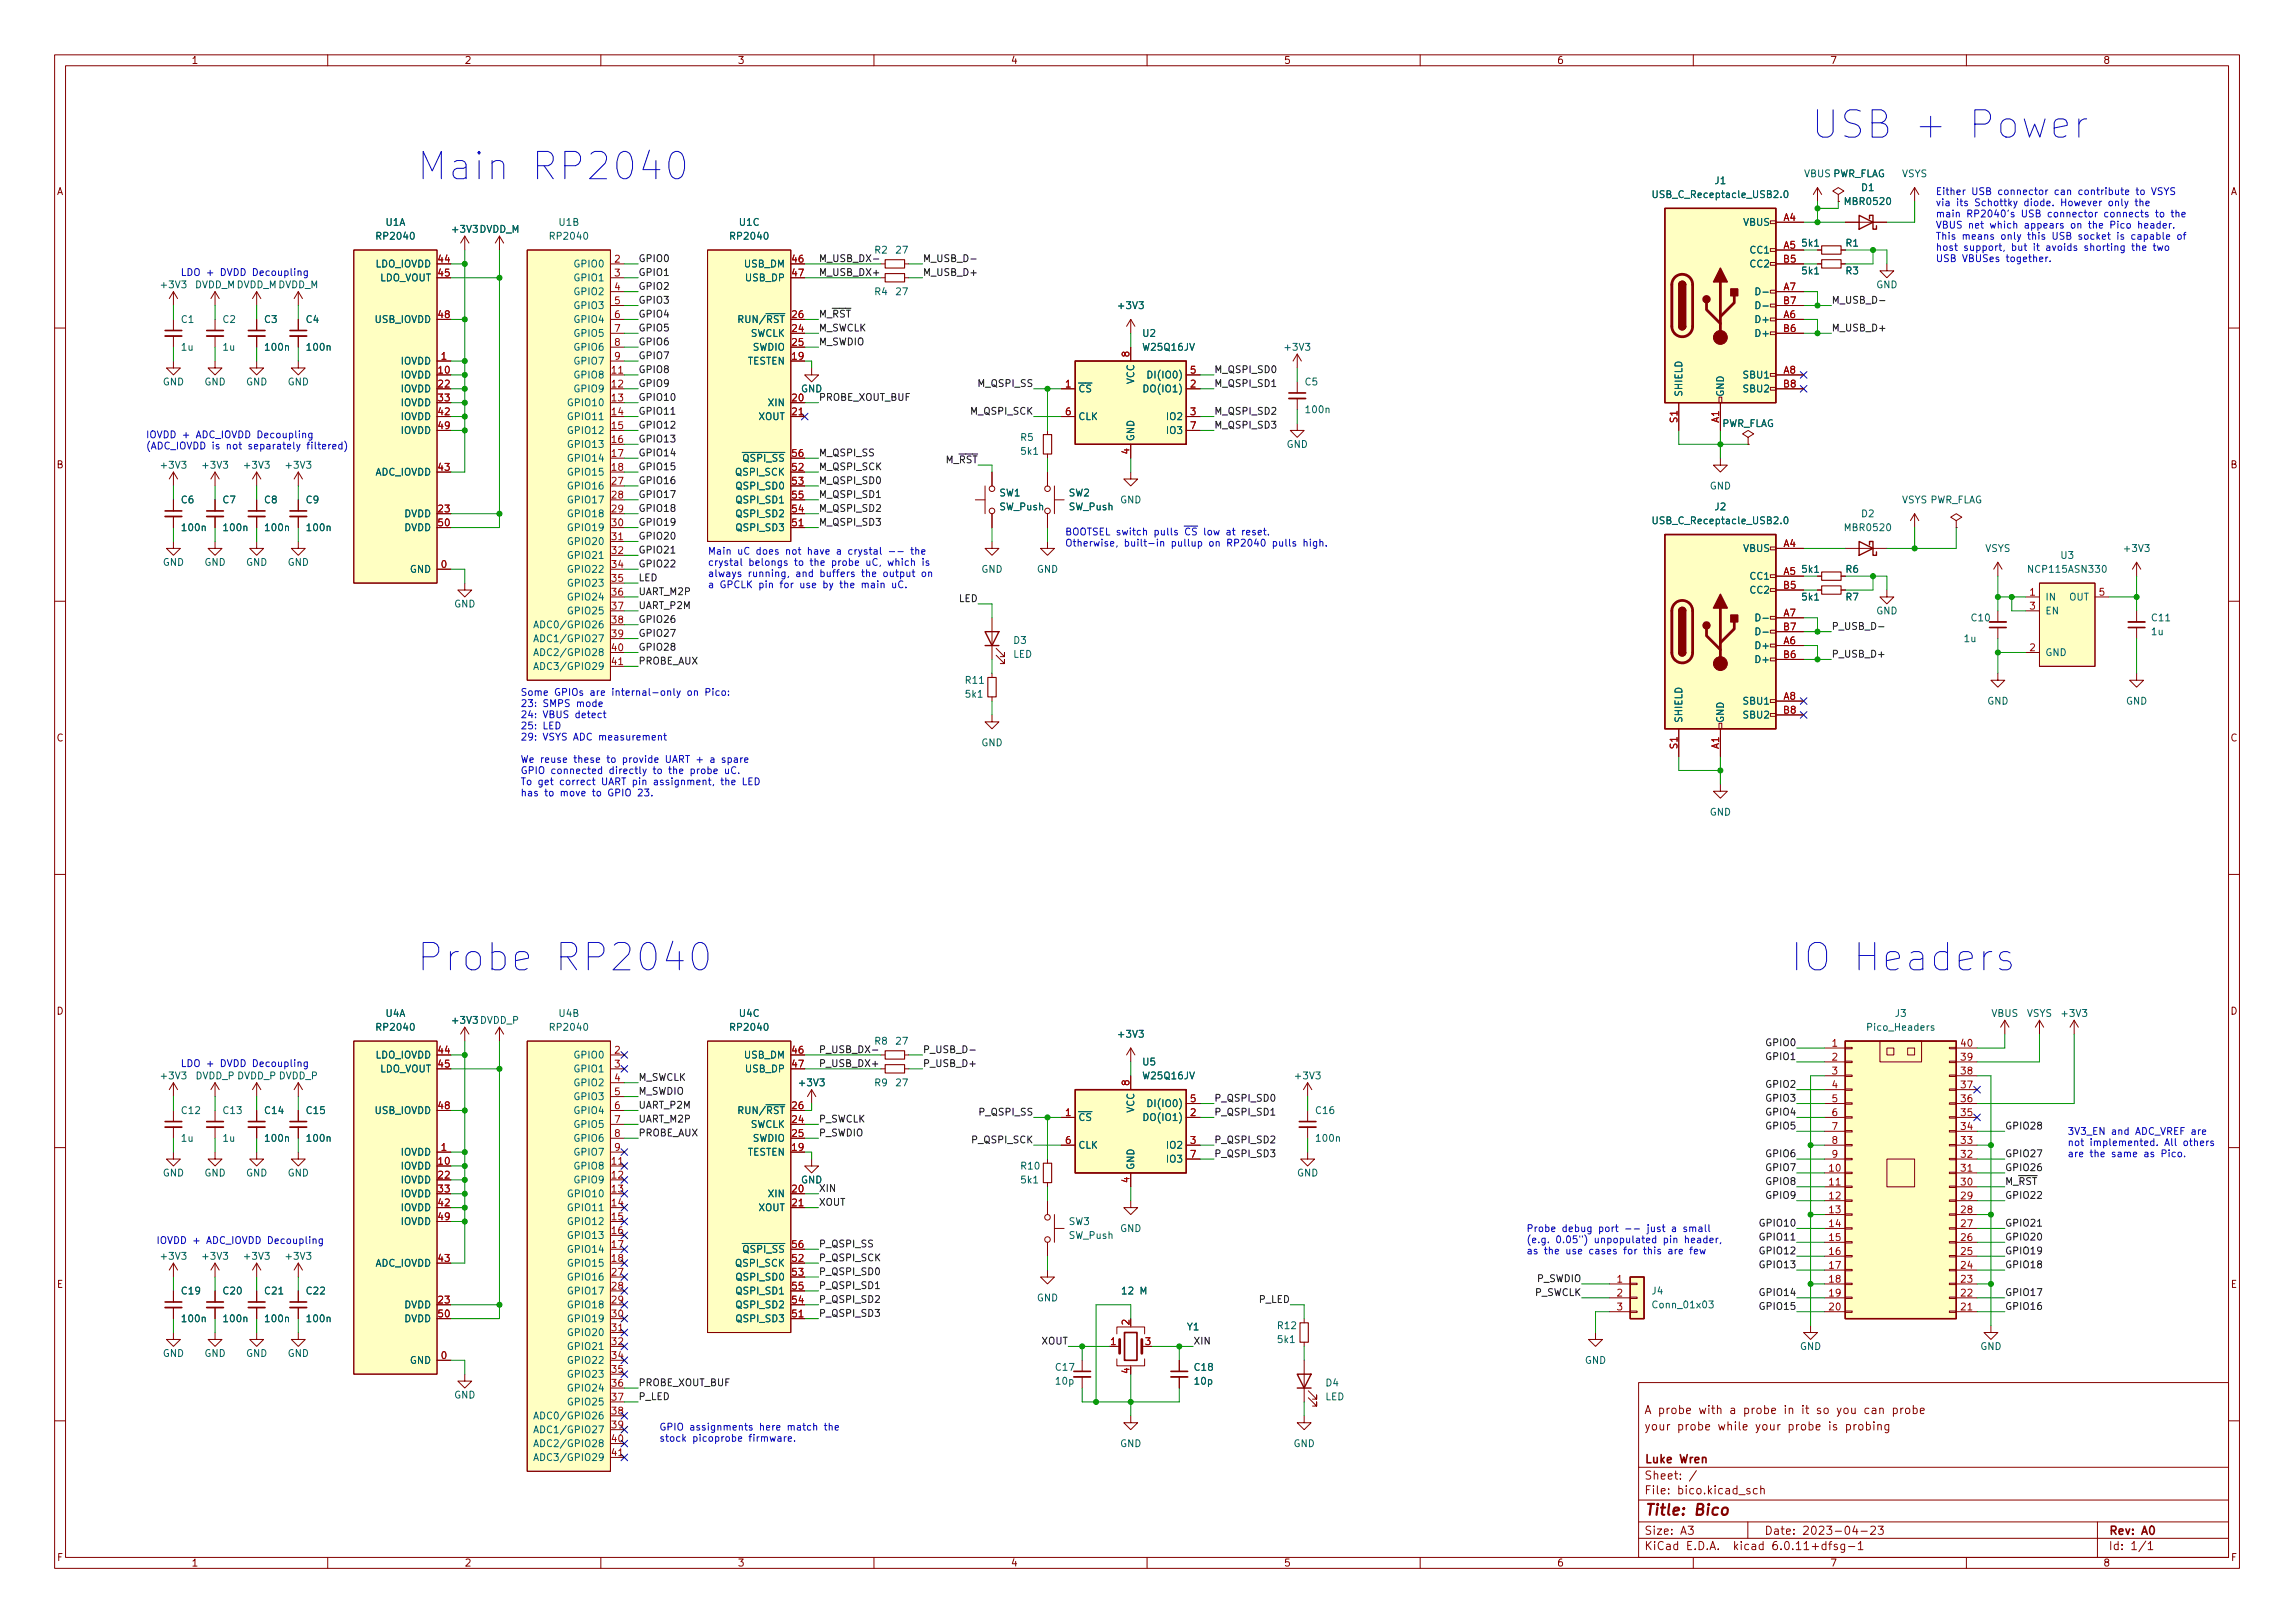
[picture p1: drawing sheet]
<svg xmlns="http://www.w3.org/2000/svg" width="420mm" height="297mm" viewBox="0 0 420 297" stroke-linecap="round" stroke-linejoin="round" font-family="sans-serif">
<defs><g id="words">
<g font-size="7" fill="#0000c2">
<text x="331.5" y="25.3">USB +</text>
<text x="360.6" y="25.3">Power</text>
<text x="76.2" y="33">Main</text>
<text x="97.3" y="33">RP2040</text>
<text x="76.2" y="177.7">Probe</text>
<text x="101.6" y="177.7">RP2040</text>
<text x="327.7" y="177.7">IO Headers</text>
</g>
<g font-size="2.8" fill="#840000">
<text x="301" y="277.9">Title:</text>
<text x="310.2" y="277.9">Bico</text>
</g>
<g font-size="2.1" fill="#840000">
<text x="301" y="262.2">your</text>
<text x="301" y="259.2">A probe</text>
<text x="307.1" y="262.2">probe</text>
<text x="311.1" y="259.2">with</text>
<text x="314.7" y="262.2">while</text>
<text x="316.9" y="259.2">a</text>
<text x="319.6" y="259.2">probe</text>
<text x="321.7" y="262.2">your</text>
<text x="327.2" y="259.2">in</text>
<text x="327.7" y="262.2">probe</text>
<text x="330.5" y="259.2">it</text>
<text x="335.3" y="262.2">is</text>
<text x="337.3" y="259.2">you</text>
<text x="338.5" y="262.2">probing</text>
<text x="342.4" y="259.2">can</text>
<text x="347.7" y="259.2">probe</text>
<text x="301" y="268.2">Luke</text>
<text x="307.5" y="268.2">Wren</text>
<text x="301" y="273.9">File:</text>
<text x="301" y="271.2">Sheet:</text>
<text x="307.4" y="273.9">bico.kicad_sch</text>
<text x="301" y="281.3">Size:</text>
<text x="307.6" y="281.3">A3</text>
<text x="323" y="281.3">Date:</text>
<text x="330" y="281.3">2023-04-23</text>
<text x="386" y="281.3">Rev:</text>
<text x="392.1" y="281.3">A0</text>
<text x="301" y="284.1">KiCad</text>
<text x="308.7" y="284.1">E.D.A.</text>
<text x="317.6" y="284.1">kicad</text>
<text x="324.8" y="284.1">6.0.11+dfsg-1</text>
<text x="386" y="284.1">Id:</text>
<text x="390.1" y="284.1">1/1</text>
</g>
<g font-size="1.8" fill="#840000">
<text x="35" y="12.1">1</text>
<text x="85" y="12.1">2</text>
<text x="135" y="12.1">3</text>
<text x="185" y="12.1">4</text>
<text x="235" y="12.1">5</text>
<text x="285" y="12.1">6</text>
<text x="335" y="12.1">7</text>
<text x="385" y="12.1">8</text>
<text x="10.4" y="36.1">A</text>
<text x="408.4" y="36.1">A</text>
<text x="10.3" y="86.1">B</text>
<text x="408.3" y="86.1">B</text>
<text x="10.3" y="136.1">C</text>
<text x="408.3" y="136.1">C</text>
<text x="10.3" y="186.1">D</text>
<text x="408.3" y="186.1">D</text>
<text x="10.3" y="236.1">E</text>
<text x="408.3" y="236.1">E</text>
<text x="10.4" y="286.1">F</text>
<text x="35" y="287.1">1</text>
<text x="85" y="287.1">2</text>
<text x="135" y="287.1">3</text>
<text x="185" y="287.1">4</text>
<text x="235" y="287.1">5</text>
<text x="285" y="287.1">6</text>
<text x="335" y="287.1">7</text>
<text x="385" y="287.1">8</text>
<text x="408.4" y="286.1">F</text>
</g>
<g font-size="1.8" fill="#006464">
<text x="313.8" y="34.1">J1</text>
<text x="335.6" y="32.8">PWR_FLAG</text>
<text x="340.6" y="35.3">D1</text>
<text x="348.1" y="32.8">VSYS</text>
<text x="70.5" y="41.7">U1A</text>
<text x="102.2" y="41.7">U1B</text>
<text x="135.2" y="41.7">U1C</text>
<text x="302.3" y="36.6">USB_C_Receptacle_USB2.0</text>
<text x="319.1" y="41.7">VBUS</text>
<text x="337.5" y="37.9">MBR0520</text>
<text x="68.6" y="44.2">RP2040</text>
<text x="82.5" y="43">+3V3 DVDD_M</text>
<text x="100.4" y="44.2">RP2040</text>
<text x="133.4" y="44.2">RP2040</text>
<text x="160" y="46.8">R2</text>
<text x="163.8" y="46.8">27</text>
<text x="320.2" y="46.8">CC1</text>
<text x="329.7" y="45.5">5k1</text>
<text x="337.8" y="45.5">R1</text>
<text x="29.1" y="53.1">+3V3</text>
<text x="35.6" y="53.1">DVDD_MDVDD_MDVDD_M</text>
<text x="68.7" y="49.3">LDO_IOVDD</text>
<text x="69.5" y="51.9">LDO_VOUT</text>
<text x="104.9" y="49.3">GPIO0</text>
<text x="104.9" y="51.9">GPIO1</text>
<text x="136.1" y="49.3">USB_DM</text>
<text x="136.3" y="51.9">USB_DP</text>
<text x="320.2" y="49.3">CC2</text>
<text x="329.7" y="50.6">5k1</text>
<text x="337.8" y="50.6">R3</text>
<text x="343.4" y="53.1">GND</text>
<text x="33" y="59.5">C1</text>
<text x="40.6" y="59.5">C2</text>
<text x="48.3" y="59.5">C3</text>
<text x="55.9" y="59.5">C4</text>
<text x="68.5" y="59.5">USB_IOVDD</text>
<text x="104.9" y="54.4">GPIO2</text>
<text x="104.9" y="56.9">GPIO3</text>
<text x="104.9" y="59.5">GPIO4</text>
<text x="134.9" y="59.5">RUN/~{RST}</text>
<text x="160" y="54.4">R4</text>
<text x="163.8" y="54.4">27</text>
<text x="204.4" y="56.9">+3V3</text>
<text x="321.1" y="59.5">D+</text>
<text x="321.1" y="54.4">D-</text>
<text x="321.1" y="56.9">D-</text>
<text x="33" y="64.6">1u</text>
<text x="40.6" y="64.6">1u</text>
<text x="48.3" y="64.6">100n</text>
<text x="55.9" y="64.6">100n</text>
<text x="104.9" y="62">GPIO5</text>
<text x="104.9" y="64.6">GPIO6</text>
<text x="137.4" y="62">SWCLK</text>
<text x="137.7" y="64.6">SWDIO</text>
<text x="209" y="62">U2</text>
<text x="209" y="64.6">W25Q16JV</text>
<text x="234.9" y="64.6">+3V3</text>
<text x="321.1" y="62">D+</text>
<text x="29.7" y="70.9">GND</text>
<text x="37.4" y="70.9">GND</text>
<text x="45" y="70.9">GND</text>
<text x="52.6" y="70.9">GND</text>
<text x="73.3" y="67.1">IOVDD</text>
<text x="73.3" y="69.6">IOVDD</text>
<text x="104.9" y="69.6">GPIO8</text>
<text x="104.9" y="67.1">GPIO7</text>
<text x="136.8" y="67.1">TESTEN</text>
<text x="208" y="70.4" transform="rotate(-90 208 70.4)">VCC</text>
<text x="209.8" y="69.6">DI(IO0)</text>
<text x="238.8" y="70.9">C5</text>
<text x="318.9" y="69.6">SBU1</text>
<text x="73.3" y="72.2">IOVDD</text>
<text x="73.3" y="74.7">IOVDD</text>
<text x="73.3" y="77.3">IOVDD</text>
<text x="103.7" y="74.7">GPIO10</text>
<text x="103.7" y="77.3">GPIO11</text>
<text x="104.9" y="72.2">GPIO9</text>
<text x="138.8" y="77.3">XOUT</text>
<text x="140.5" y="74.7">XIN</text>
<text x="146.6" y="72.2">GND</text>
<text x="197.4" y="72.2">~{CS}</text>
<text x="197.4" y="77.3">CLK</text>
<text x="209.1" y="72.2">DO(IO1)</text>
<text x="213.4" y="77.3">IO2</text>
<text x="238.8" y="76">100n</text>
<text x="308.4" y="72.7" transform="rotate(-90 308.4 72.7)">SHIELD</text>
<text x="316" y="72.7" transform="rotate(-90 316 72.7)">GND</text>
<text x="318.9" y="72.2">SBU2</text>
<text x="73.3" y="79.8">IOVDD</text>
<text x="103.7" y="79.8">GPIO12</text>
<text x="103.7" y="82.3">GPIO13</text>
<text x="186.7" y="81.1">R5</text>
<text x="186.7" y="83.6">5k1</text>
<text x="208" y="80.8" transform="rotate(-90 208 80.8)">GND</text>
<text x="213.4" y="79.8">IO3</text>
<text x="235.5" y="82.3">GND</text>
<text x="315.2" y="78.5">PWR_FLAG</text>
<text x="29.1" y="86.1">+3V3</text>
<text x="36.8" y="86.1">+3V3</text>
<text x="44.4" y="86.1">+3V3</text>
<text x="52" y="86.1">+3V3</text>
<text x="68.7" y="87.4">ADC_IOVDD</text>
<text x="103.7" y="84.9">GPIO14</text>
<text x="103.7" y="87.4">GPIO15</text>
<text x="103.7" y="90">GPIO16</text>
<text x="134.5" y="87.4">QSPI_SCK</text>
<text x="134.5" y="90">QSPI_SD0</text>
<text x="135.8" y="84.9">~{QSPI_SS}</text>
<text x="312.9" y="90">GND</text>
<text x="33" y="92.5">C6</text>
<text x="40.6" y="92.5">C7</text>
<text x="48.3" y="92.5">C8</text>
<text x="55.9" y="92.5">C9</text>
<text x="73.9" y="95">DVDD</text>
<text x="103.7" y="92.5">GPIO17</text>
<text x="103.7" y="95">GPIO18</text>
<text x="134.5" y="95">QSPI_SD2</text>
<text x="134.5" y="92.5">QSPI_SD1</text>
<text x="182.9" y="91.2">SW1</text>
<text x="182.9" y="93.8">SW_Push</text>
<text x="195.6" y="91.2">SW2</text>
<text x="195.6" y="93.8">SW_Push</text>
<text x="205" y="92.5">GND</text>
<text x="313.8" y="93.8">J2</text>
<text x="340.6" y="95">D2</text>
<text x="348.1" y="92.5">VSYS PWR_FLAG</text>
<text x="33" y="97.6">100n</text>
<text x="40.6" y="97.6">100n</text>
<text x="48.3" y="97.6">100n</text>
<text x="55.9" y="97.6">100n</text>
<text x="73.9" y="97.6">DVDD</text>
<text x="103.7" y="97.6">GPIO19</text>
<text x="103.7" y="100.1">GPIO20</text>
<text x="134.5" y="97.6">QSPI_SD3</text>
<text x="302.3" y="96.3">USB_C_Receptacle_USB2.0</text>
<text x="319.1" y="101.4">VBUS</text>
<text x="337.5" y="97.6">MBR0520</text>
<text x="363.4" y="101.4">VSYS</text>
<text x="388.5" y="101.4">+3V3</text>
<text x="29.7" y="103.9">GND</text>
<text x="37.4" y="103.9">GND</text>
<text x="45" y="103.9">GND</text>
<text x="52.6" y="103.9">GND</text>
<text x="75" y="105.2">GND</text>
<text x="103.7" y="102.7">GPIO21</text>
<text x="103.7" y="105.2">GPIO22</text>
<text x="103.7" y="107.7">GPIO23</text>
<text x="179.6" y="105.2">GND</text>
<text x="189.8" y="105.2">GND</text>
<text x="320.2" y="106.5">CC1</text>
<text x="329.7" y="105.2">5k1</text>
<text x="337.8" y="105.2">R6</text>
<text x="371" y="105.2">NCP115ASN330</text>
<text x="377.1" y="102.7">U3</text>
<text x="83.1" y="111.5">GND</text>
<text x="103.7" y="110.3">GPIO24</text>
<text x="103.7" y="112.8">GPIO25</text>
<text x="320.2" y="109">CC2</text>
<text x="329.7" y="110.3">5k1</text>
<text x="337.8" y="110.3">R7</text>
<text x="343.4" y="112.8">GND</text>
<text x="374.4" y="110.3">IN</text>
<text x="374.4" y="112.8">EN</text>
<text x="378.7" y="110.3">OUT</text>
<text x="97.5" y="115.4">ADC0/GPIO26</text>
<text x="97.5" y="117.9">ADC1/GPIO27</text>
<text x="185.4" y="118.2">D3</text>
<text x="321.1" y="119.2">D+</text>
<text x="321.1" y="114.1">D-</text>
<text x="321.1" y="116.6">D-</text>
<text x="359.4" y="117.9">1u</text>
<text x="360.7" y="114.1">C10</text>
<text x="393.7" y="114.1">C11</text>
<text x="393.7" y="116.6">1u</text>
<text x="97.5" y="120.4">ADC2/GPIO28</text>
<text x="97.5" y="123">ADC3/GPIO29</text>
<text x="176.5" y="125.5">R11</text>
<text x="185.4" y="120.8">LED</text>
<text x="321.1" y="121.7">D+</text>
<text x="374.4" y="120.4">GND</text>
<text x="176.5" y="128.1">5k1</text>
<text x="318.9" y="129.3">SBU1</text>
<text x="318.9" y="131.9">SBU2</text>
<text x="363.7" y="129.3">GND</text>
<text x="389.1" y="129.3">GND</text>
<text x="179.6" y="136.9">GND</text>
<text x="308.4" y="132.4" transform="rotate(-90 308.4 132.4)">SHIELD</text>
<text x="316" y="132.4" transform="rotate(-90 316 132.4)">GND</text>
<text x="312.9" y="149.6">GND</text>
<text x="68.6" y="189">RP2040</text>
<text x="70.5" y="186.5">U4A</text>
<text x="82.5" y="187.7">+3V3 DVDD_P</text>
<text x="82.5" y="187.7">+3V3</text>
<text x="100.4" y="189">RP2040</text>
<text x="102.2" y="186.5">U4B</text>
<text x="133.4" y="189">RP2040</text>
<text x="135.2" y="186.5">U4C</text>
<text x="163.8" y="191.6">27</text>
<text x="204.4" y="190.3">+3V3</text>
<text x="341.6" y="189">Pico_Headers</text>
<text x="346.8" y="186.5">J3</text>
<text x="364.5" y="186.5">VBUS</text>
<text x="371" y="186.5">VSYS</text>
<text x="377.1" y="186.5">+3V3</text>
<text x="29.1" y="197.9">+3V3</text>
<text x="35.7" y="197.9">DVDD_P DVDD_P DVDD_P</text>
<text x="68.7" y="194.1">LDO_IOVDD</text>
<text x="69.5" y="196.6">LDO_VOUT</text>
<text x="104.9" y="194.1">GPIO0</text>
<text x="104.9" y="196.6">GPIO1</text>
<text x="136.1" y="194.1">USB_DM</text>
<text x="136.3" y="196.6">USB_DP</text>
<text x="209" y="195.4">U5</text>
<text x="209" y="197.9">W25Q16JV</text>
<text x="236.8" y="197.9">+3V3</text>
<text x="104.9" y="199.2">GPIO2</text>
<text x="104.9" y="201.7">GPIO3</text>
<text x="146" y="199.2">+3V3</text>
<text x="160" y="199.2">R9</text>
<text x="163.8" y="199.2">27</text>
<text x="208" y="203.7" transform="rotate(-90 208 203.7)">VCC</text>
<text x="209.8" y="203">DI(IO0)</text>
<text x="33" y="204.3">C12</text>
<text x="33" y="209.3">1u</text>
<text x="40.6" y="204.3">C13</text>
<text x="40.6" y="209.3">1u</text>
<text x="48.3" y="204.3">C14</text>
<text x="48.3" y="209.3">100n</text>
<text x="55.9" y="204.3">C15</text>
<text x="55.9" y="209.3">100n</text>
<text x="68.5" y="204.3">USB_IOVDD</text>
<text x="104.9" y="204.3">GPIO4</text>
<text x="104.9" y="206.8">GPIO5</text>
<text x="104.9" y="209.3">GPIO6</text>
<text x="134.9" y="204.3">RUN/~{RST}</text>
<text x="137.4" y="206.8">SWCLK</text>
<text x="137.7" y="209.3">SWDIO</text>
<text x="197.4" y="205.5">~{CS}</text>
<text x="209.1" y="205.5">DO(IO1)</text>
<text x="240.7" y="204.3">C16</text>
<text x="240.7" y="209.3">100n</text>
<text x="29.7" y="215.7">GND</text>
<text x="37.4" y="215.7">GND</text>
<text x="45" y="215.7">GND</text>
<text x="52.6" y="215.7">GND</text>
<text x="73.3" y="211.9">IOVDD</text>
<text x="73.3" y="214.4">IOVDD</text>
<text x="104.9" y="214.4">GPIO8</text>
<text x="104.9" y="211.9">GPIO7</text>
<text x="136.8" y="211.9">TESTEN</text>
<text x="186.7" y="214.4">R10</text>
<text x="197.4" y="210.6">CLK</text>
<text x="208" y="214.2" transform="rotate(-90 208 214.2)">GND</text>
<text x="213.4" y="210.6">IO2</text>
<text x="213.4" y="213.1">IO3</text>
<text x="237.4" y="215.7">GND</text>
<text x="73.3" y="217">IOVDD</text>
<text x="73.3" y="219.5">IOVDD</text>
<text x="103.7" y="219.5">GPIO10</text>
<text x="104.9" y="217">GPIO9</text>
<text x="140.5" y="219.5">XIN</text>
<text x="146.6" y="217">GND</text>
<text x="186.7" y="217">5k1</text>
<text x="73.3" y="222">IOVDD</text>
<text x="73.3" y="224.6">IOVDD</text>
<text x="103.7" y="222">GPIO11</text>
<text x="103.7" y="224.6">GPIO12</text>
<text x="103.7" y="227.1">GPIO13</text>
<text x="138.8" y="222">XOUT</text>
<text x="195.6" y="224.6">SW3</text>
<text x="195.6" y="227.1">SW_Push</text>
<text x="205" y="225.8">GND</text>
<text x="29.1" y="230.9">+3V3</text>
<text x="36.8" y="230.9">+3V3</text>
<text x="44.4" y="230.9">+3V3</text>
<text x="52" y="230.9">+3V3</text>
<text x="68.7" y="232.2">ADC_IOVDD</text>
<text x="103.7" y="229.7">GPIO14</text>
<text x="103.7" y="232.2">GPIO15</text>
<text x="134.5" y="232.2">QSPI_SCK</text>
<text x="135.8" y="229.7">~{QSPI_SS}</text>
<text x="33" y="237.3">C19</text>
<text x="40.6" y="237.3">C20</text>
<text x="48.3" y="237.3">C21</text>
<text x="55.9" y="237.3">C22</text>
<text x="73.9" y="239.8">DVDD</text>
<text x="103.7" y="234.7">GPIO16</text>
<text x="103.7" y="237.3">GPIO17</text>
<text x="103.7" y="239.8">GPIO18</text>
<text x="134.5" y="234.7">QSPI_SD0</text>
<text x="134.5" y="239.8">QSPI_SD2</text>
<text x="134.5" y="237.3">QSPI_SD1</text>
<text x="189.8" y="238.5">GND</text>
<text x="205.1" y="237.3">12</text>
<text x="208.7" y="237.3">M</text>
<text x="302.3" y="237.3">J4</text>
<text x="302.3" y="239.8">Conn_01x03</text>
<text x="33" y="242.4">100n</text>
<text x="40.6" y="242.4">100n</text>
<text x="48.3" y="242.4">100n</text>
<text x="55.9" y="242.4">100n</text>
<text x="73.9" y="242.4">DVDD</text>
<text x="103.7" y="242.4">GPIO19</text>
<text x="103.7" y="244.9">GPIO20</text>
<text x="134.5" y="242.4">QSPI_SD3</text>
<text x="217.2" y="243.9">Y1</text>
<text x="233.7" y="243.6">R12</text>
<text x="29.7" y="248.7">GND</text>
<text x="37.4" y="248.7">GND</text>
<text x="45" y="248.7">GND</text>
<text x="52.6" y="248.7">GND</text>
<text x="75" y="250">GND</text>
<text x="103.7" y="247.4">GPIO21</text>
<text x="103.7" y="250">GPIO22</text>
<text x="193" y="251.2">C17</text>
<text x="218.4" y="251.3">C18</text>
<text x="233.7" y="246.2">5k1</text>
<text x="290.1" y="250">GND</text>
<text x="329.5" y="247.4">GND</text>
<text x="362.5" y="247.4">GND</text>
<text x="83.1" y="256.3">GND</text>
<text x="103.7" y="252.5">GPIO23</text>
<text x="103.7" y="255.1">GPIO24</text>
<text x="103.7" y="257.6">GPIO25</text>
<text x="193" y="253.8">10p</text>
<text x="218.4" y="253.8">10p</text>
<text x="242.6" y="254.1">D4</text>
<text x="242.6" y="256.6">LED</text>
<text x="97.5" y="260.1">ADC0/GPIO26</text>
<text x="97.5" y="262.7">ADC1/GPIO27</text>
<text x="97.5" y="265.2">ADC2/GPIO28</text>
<text x="97.5" y="267.8">ADC3/GPIO29</text>
<text x="205" y="265.2">GND</text>
<text x="236.7" y="265.2">GND</text>
</g>
<g font-size="1.8" fill="#0000c2">
<text x="354.3" y="35.7">Either</text>
<text x="361" y="35.7">USB</text>
<text x="365.9" y="35.7">connector</text>
<text x="376.4" y="35.7">can</text>
<text x="380.9" y="35.7">contribute</text>
<text x="391.6" y="35.7">to</text>
<text x="394.6" y="35.7">VSYS</text>
<text x="354.3" y="37.7">via</text>
<text x="354.3" y="39.8">main</text>
<text x="354.3" y="41.8">VBUS net</text>
<text x="358.2" y="37.7">its</text>
<text x="360" y="39.8">RP2040's</text>
<text x="361.7" y="37.7">Schottky</text>
<text x="364.4" y="41.8">which</text>
<text x="370.2" y="39.8">USB</text>
<text x="370.8" y="37.7">diode.</text>
<text x="370.9" y="41.8">appears</text>
<text x="375.1" y="39.8">connector</text>
<text x="377.7" y="37.7">However</text>
<text x="379.5" y="41.8">on</text>
<text x="382.9" y="41.8">the</text>
<text x="385.6" y="39.8">connects</text>
<text x="386.5" y="37.7">only</text>
<text x="387" y="41.8">Pico</text>
<text x="391.6" y="37.7">the</text>
<text x="392.2" y="41.8">header.</text>
<text x="395.2" y="39.8">to</text>
<text x="398.2" y="39.8">the</text>
<text x="354.3" y="43.9">This</text>
<text x="354.3" y="45.9">host</text>
<text x="354.3" y="47.9">USB</text>
<text x="359.2" y="43.9">means</text>
<text x="359.3" y="47.9">VBUSes</text>
<text x="359.5" y="45.9">support,</text>
<text x="366.4" y="43.9">only</text>
<text x="367.4" y="47.9">together.</text>
<text x="368.4" y="45.9">but</text>
<text x="371.5" y="43.9">this</text>
<text x="372.5" y="45.9">it</text>
<text x="375" y="45.9">avoids</text>
<text x="376.1" y="43.9">USB</text>
<text x="381" y="43.9">socket</text>
<text x="382.1" y="45.9">shorting</text>
<text x="391" y="45.9">the</text>
<text x="391" y="43.9">capable</text>
<text x="395.1" y="45.9">two</text>
<text x="399.6" y="43.9">of</text>
<text x="33" y="50.5">LDO +</text>
<text x="40.5" y="50.5">DVDD Decoupling</text>
<text x="26.7" y="80.2">IOVDD +</text>
<text x="26.7" y="82.2">(ADC_IOVDD is</text>
<text x="36" y="80.2">ADC_IOVDD Decoupling</text>
<text x="41.5" y="82.2">not</text>
<text x="45.7" y="82.2">separately</text>
<text x="56.6" y="82.2">filtered)</text>
<text x="129.5" y="101.5">Main</text>
<text x="135" y="101.5">uC</text>
<text x="138.6" y="101.5">does</text>
<text x="144.1" y="101.5">not</text>
<text x="148.2" y="101.5">have</text>
<text x="153.7" y="101.5">a</text>
<text x="156" y="101.5">crystal</text>
<text x="167.8" y="101.5">the</text>
<text x="194.9" y="98">BOOTSEL switch</text>
<text x="194.9" y="100">Otherwise,</text>
<text x="205.8" y="100">built-in</text>
<text x="211.4" y="98">pulls</text>
<text x="214.5" y="100">pullup</text>
<text x="217.2" y="98">~{CS}</text>
<text x="220.8" y="98">low</text>
<text x="221.6" y="100">on</text>
<text x="225" y="100">RP2040</text>
<text x="225" y="98">at</text>
<text x="228" y="98">reset.</text>
<text x="233.5" y="100">pulls</text>
<text x="239.3" y="100">high.</text>
<text x="129.5" y="103.5">crystal</text>
<text x="129.5" y="105.6">always</text>
<text x="129.5" y="107.6">a</text>
<text x="131.8" y="107.6">GPCLK pin</text>
<text x="136.9" y="105.6">running,</text>
<text x="137.1" y="103.5">belongs</text>
<text x="143.1" y="107.6">for</text>
<text x="145.6" y="103.5">to</text>
<text x="145.8" y="105.6">and</text>
<text x="146.8" y="107.6">use</text>
<text x="148.6" y="103.5">the</text>
<text x="150.4" y="105.6">buffers</text>
<text x="151.2" y="107.6">by</text>
<text x="152.6" y="103.5">probe</text>
<text x="154.5" y="107.6">the</text>
<text x="158.2" y="105.6">the</text>
<text x="158.5" y="107.6">main</text>
<text x="159.1" y="103.5">uC,</text>
<text x="162.2" y="105.6">output</text>
<text x="163.2" y="103.5">which</text>
<text x="164.3" y="107.6">uC.</text>
<text x="169.4" y="105.6">on</text>
<text x="95.2" y="127.3">Some</text>
<text x="95.2" y="129.4">23:</text>
<text x="95.2" y="131.4">24:</text>
<text x="99.4" y="129.4">SMPS</text>
<text x="99.4" y="131.4">VBUS detect</text>
<text x="101.5" y="127.3">GPIOs</text>
<text x="105.7" y="129.4">mode</text>
<text x="108.1" y="127.3">are</text>
<text x="112.3" y="127.3">internal-only</text>
<text x="126.2" y="127.3">on</text>
<text x="129.6" y="127.3">Pico:</text>
<text x="95.2" y="133.5">25:</text>
<text x="95.2" y="135.5">29:</text>
<text x="99.4" y="133.5">LED</text>
<text x="99.4" y="135.5">VSYS ADC measurement</text>
<text x="95.2" y="139.6">We reuse</text>
<text x="95.2" y="141.6">GPIO connected</text>
<text x="95.2" y="143.7">To get</text>
<text x="102.6" y="143.7">correct</text>
<text x="105.2" y="139.6">these</text>
<text x="110.4" y="143.7">UART pin</text>
<text x="111.4" y="139.6">to</text>
<text x="111.6" y="141.6">directly</text>
<text x="114.4" y="139.6">provide</text>
<text x="119.8" y="141.6">to</text>
<text x="120.2" y="143.7">assignment,</text>
<text x="122.4" y="139.6">UART +</text>
<text x="122.8" y="141.6">the</text>
<text x="126.9" y="141.6">probe</text>
<text x="132.7" y="143.7">the</text>
<text x="133.1" y="139.6">spare</text>
<text x="133.4" y="141.6">uC.</text>
<text x="136.8" y="143.7">LED</text>
<text x="95.2" y="145.7">has</text>
<text x="99.7" y="145.7">to</text>
<text x="102.7" y="145.7">move</text>
<text x="108.7" y="145.7">to</text>
<text x="111.7" y="145.7">GPIO 23.</text>
<text x="33" y="195.3">LDO +</text>
<text x="40.5" y="195.3">DVDD Decoupling</text>
<text x="378.5" y="207.7">3V3_EN</text>
<text x="378.5" y="209.7">not</text>
<text x="382.6" y="209.7">implemented.</text>
<text x="386.5" y="207.7">and</text>
<text x="391.1" y="207.7">ADC_VREF are</text>
<text x="396.4" y="209.7">All</text>
<text x="400" y="209.7">others</text>
<text x="378.5" y="211.8">are</text>
<text x="382.6" y="211.8">the</text>
<text x="386.7" y="211.8">same</text>
<text x="392.8" y="211.8">as</text>
<text x="396.1" y="211.8">Pico.</text>
<text x="28.6" y="227.7">IOVDD +</text>
<text x="38" y="227.7">ADC_IOVDD Decoupling</text>
<text x="279.4" y="225.5">Probe</text>
<text x="279.4" y="227.5">(e.g.</text>
<text x="284.8" y="227.5">0.05&quot;)</text>
<text x="286" y="225.5">debug</text>
<text x="292" y="227.5">unpopulated</text>
<text x="292.8" y="225.5">port</text>
<text x="302" y="225.5">just</text>
<text x="304.8" y="227.5">pin</text>
<text x="306.6" y="225.5">a</text>
<text x="308.8" y="227.5">header,</text>
<text x="308.9" y="225.5">small</text>
<text x="279.4" y="229.6">as</text>
<text x="282.7" y="229.6">the</text>
<text x="286.8" y="229.6">use</text>
<text x="291.2" y="229.6">cases</text>
<text x="297.7" y="229.6">for</text>
<text x="301.4" y="229.6">this</text>
<text x="306.1" y="229.6">are</text>
<text x="310.2" y="229.6">few</text>
<text x="120.6" y="261.8">GPIO assignments</text>
<text x="120.6" y="263.8">stock</text>
<text x="126.8" y="263.8">picoprobe</text>
<text x="137.2" y="263.8">firmware.</text>
<text x="139.2" y="261.8">here</text>
<text x="144.4" y="261.8">match</text>
<text x="151.3" y="261.8">the</text>
</g>
<g font-size="1.8" fill="#a90000">
<text x="326.4" y="40.4">A4</text>
<text x="326.4" y="45.5">A5</text>
<text x="80" y="48">44</text>
<text x="80" y="50.6">45</text>
<text x="112.3" y="48">2</text>
<text x="112.3" y="50.6">3</text>
<text x="112.3" y="53.1">4</text>
<text x="144.8" y="48">46</text>
<text x="144.8" y="50.6">47</text>
<text x="326.3" y="48">B5</text>
<text x="326.4" y="53.1">A7</text>
<text x="80" y="58.2">48</text>
<text x="112.3" y="55.7">5</text>
<text x="112.3" y="58.2">6</text>
<text x="144.8" y="58.2">26</text>
<text x="326.3" y="55.7">B7</text>
<text x="326.4" y="58.2">A6</text>
<text x="80.6" y="65.8">1</text>
<text x="112.3" y="60.7">7</text>
<text x="112.3" y="63.3">8</text>
<text x="112.3" y="65.8">9</text>
<text x="144.8" y="65.8">19</text>
<text x="144.8" y="60.7">24</text>
<text x="144.8" y="63.3">25</text>
<text x="206.8" y="65.5" transform="rotate(-90 206.8 65.5)">8</text>
<text x="326.3" y="60.7">B6</text>
<text x="80" y="68.4">10</text>
<text x="80" y="70.9">22</text>
<text x="111.7" y="68.4">11</text>
<text x="111.7" y="70.9">12</text>
<text x="194.9" y="70.9">1</text>
<text x="217.8" y="70.9">2</text>
<text x="217.8" y="68.4">5</text>
<text x="326.3" y="70.9">B8</text>
<text x="326.4" y="68.4">A8</text>
<text x="80" y="73.4">33</text>
<text x="80" y="76">42</text>
<text x="111.7" y="73.4">13</text>
<text x="111.7" y="76">14</text>
<text x="144.8" y="73.4">20</text>
<text x="144.8" y="76">21</text>
<text x="194.9" y="76">6</text>
<text x="217.8" y="76">3</text>
<text x="307.1" y="77.5" transform="rotate(-90 307.1 77.5)">S1</text>
<text x="314.7" y="77.5" transform="rotate(-90 314.7 77.5)">A1</text>
<text x="80" y="78.5">49</text>
<text x="111.7" y="78.5">15</text>
<text x="111.7" y="81.1">16</text>
<text x="111.7" y="83.6">17</text>
<text x="144.8" y="83.6">56</text>
<text x="206.8" y="83.3" transform="rotate(-90 206.8 83.3)">4</text>
<text x="217.8" y="78.5">7</text>
<text x="80" y="86.1">43</text>
<text x="111.7" y="86.1">18</text>
<text x="111.7" y="88.7">27</text>
<text x="144.8" y="86.1">52</text>
<text x="144.8" y="88.7">53</text>
<text x="80" y="93.8">23</text>
<text x="111.7" y="91.2">28</text>
<text x="111.7" y="93.8">29</text>
<text x="144.8" y="93.8">54</text>
<text x="144.8" y="91.2">55</text>
<text x="80" y="96.3">50</text>
<text x="111.7" y="96.3">30</text>
<text x="111.7" y="98.8">31</text>
<text x="111.7" y="101.4">32</text>
<text x="144.8" y="96.3">51</text>
<text x="326.4" y="100.1">A4</text>
<text x="80.6" y="103.9">0</text>
<text x="111.7" y="103.9">34</text>
<text x="111.7" y="106.5">35</text>
<text x="326.3" y="107.7">B5</text>
<text x="326.4" y="105.2">A5</text>
<text x="111.7" y="109">36</text>
<text x="111.7" y="111.5">37</text>
<text x="326.4" y="112.8">A7</text>
<text x="371.4" y="109">1</text>
<text x="371.4" y="111.5">3</text>
<text x="384.1" y="109">5</text>
<text x="111.7" y="114.1">38</text>
<text x="111.7" y="116.6">39</text>
<text x="111.7" y="119.2">40</text>
<text x="326.3" y="115.4">B7</text>
<text x="326.4" y="117.9">A6</text>
<text x="371.4" y="119.2">2</text>
<text x="111.7" y="121.7">41</text>
<text x="326.3" y="120.4">B6</text>
<text x="326.3" y="130.6">B8</text>
<text x="326.4" y="128.1">A8</text>
<text x="307.1" y="137.2" transform="rotate(-90 307.1 137.2)">S1</text>
<text x="314.7" y="137.2" transform="rotate(-90 314.7 137.2)">A1</text>
<text x="335.2" y="191.6">1</text>
<text x="358.8" y="191.6">40</text>
<text x="80" y="192.8">44</text>
<text x="80" y="195.4">45</text>
<text x="112.3" y="192.8">2</text>
<text x="112.3" y="195.4">3</text>
<text x="112.3" y="197.9">4</text>
<text x="144.8" y="192.8">46</text>
<text x="144.8" y="195.4">47</text>
<text x="335.2" y="194.1">2</text>
<text x="335.2" y="196.6">3</text>
<text x="358.8" y="196.6">38</text>
<text x="358.8" y="194.1">39</text>
<text x="80" y="203">48</text>
<text x="112.3" y="200.4">5</text>
<text x="112.3" y="203">6</text>
<text x="144.8" y="203">26</text>
<text x="206.8" y="198.8" transform="rotate(-90 206.8 198.8)">8</text>
<text x="217.8" y="201.7">5</text>
<text x="335.2" y="199.2">4</text>
<text x="335.2" y="201.7">5</text>
<text x="358.8" y="201.7">36</text>
<text x="358.8" y="199.2">37</text>
<text x="112.3" y="205.5">7</text>
<text x="112.3" y="208.1">8</text>
<text x="144.8" y="205.5">24</text>
<text x="144.8" y="208.1">25</text>
<text x="194.9" y="204.3">1</text>
<text x="194.9" y="209.3">6</text>
<text x="217.8" y="204.3">2</text>
<text x="217.8" y="209.3">3</text>
<text x="335.2" y="204.3">6</text>
<text x="335.2" y="206.8">7</text>
<text x="335.2" y="209.3">8</text>
<text x="358.8" y="209.3">33</text>
<text x="358.8" y="206.8">34</text>
<text x="358.8" y="204.3">35</text>
<text x="80" y="213.1">10</text>
<text x="80" y="215.7">22</text>
<text x="80.6" y="210.6">1</text>
<text x="111.7" y="213.1">11</text>
<text x="111.7" y="215.7">12</text>
<text x="112.3" y="210.6">9</text>
<text x="144.8" y="210.6">19</text>
<text x="217.8" y="211.9">7</text>
<text x="334.6" y="214.4">10</text>
<text x="335.2" y="211.9">9</text>
<text x="358.8" y="214.4">31</text>
<text x="358.8" y="211.9">32</text>
<text x="80" y="218.2">33</text>
<text x="80" y="220.8">42</text>
<text x="111.7" y="218.2">13</text>
<text x="111.7" y="220.8">14</text>
<text x="144.8" y="218.2">20</text>
<text x="144.8" y="220.8">21</text>
<text x="206.8" y="216.6" transform="rotate(-90 206.8 216.6)">4</text>
<text x="334.6" y="217">11</text>
<text x="334.6" y="219.5">12</text>
<text x="358.8" y="219.5">29</text>
<text x="358.8" y="217">30</text>
<text x="80" y="223.3">49</text>
<text x="111.7" y="223.3">15</text>
<text x="111.7" y="225.8">16</text>
<text x="334.6" y="222">13</text>
<text x="334.6" y="224.6">14</text>
<text x="334.6" y="227.1">15</text>
<text x="358.8" y="227.1">26</text>
<text x="358.8" y="224.6">27</text>
<text x="358.8" y="222">28</text>
<text x="80" y="230.9">43</text>
<text x="111.7" y="228.4">17</text>
<text x="111.7" y="230.9">18</text>
<text x="111.7" y="233.5">27</text>
<text x="144.8" y="230.9">52</text>
<text x="144.8" y="233.5">53</text>
<text x="144.8" y="228.4">56</text>
<text x="334.6" y="229.7">16</text>
<text x="334.6" y="232.2">17</text>
<text x="358.8" y="232.2">24</text>
<text x="358.8" y="229.7">25</text>
<text x="80" y="238.5">23</text>
<text x="111.7" y="236">28</text>
<text x="111.7" y="238.5">29</text>
<text x="144.8" y="238.5">54</text>
<text x="144.8" y="236">55</text>
<text x="295.9" y="234.7">1</text>
<text x="295.9" y="237.3">2</text>
<text x="295.9" y="239.8">3</text>
<text x="334.6" y="234.7">18</text>
<text x="334.6" y="237.3">19</text>
<text x="334.6" y="239.8">20</text>
<text x="358.8" y="239.8">21</text>
<text x="358.8" y="237.3">22</text>
<text x="358.8" y="234.7">23</text>
<text x="80" y="241.1">50</text>
<text x="111.7" y="241.1">30</text>
<text x="111.7" y="243.6">31</text>
<text x="144.8" y="241.1">51</text>
<text x="206.8" y="242.7" transform="rotate(-90 206.8 242.7)">2</text>
<text x="80.6" y="248.7">0</text>
<text x="111.7" y="246.2">32</text>
<text x="111.7" y="248.7">34</text>
<text x="111.7" y="251.2">35</text>
<text x="203.2" y="246.2">1</text>
<text x="206.8" y="251.5" transform="rotate(-90 206.8 251.5)">4</text>
<text x="209.5" y="246.2">3</text>
<text x="111.7" y="253.8">36</text>
<text x="111.7" y="256.3">37</text>
<text x="111.7" y="258.9">38</text>
<text x="111.7" y="261.4">39</text>
<text x="111.7" y="263.9">40</text>
<text x="111.7" y="266.5">41</text>
</g>
<g font-size="1.8" fill="#0f0f0f">
<text x="116.8" y="47.9">GPIO0</text>
<text x="149.9" y="47.9">M_USB_DX-</text>
<text x="168.9" y="47.9">M_USB_D-</text>
<text x="116.8" y="50.5">GPIO1</text>
<text x="116.8" y="53">GPIO2</text>
<text x="149.9" y="50.5">M_USB_DX+</text>
<text x="168.9" y="50.5">M_USB_D+</text>
<text x="116.8" y="55.6">GPIO3</text>
<text x="116.8" y="58.1">GPIO4</text>
<text x="149.9" y="58.1">M_~{RST}</text>
<text x="335.3" y="55.6">M_USB_D-</text>
<text x="116.8" y="60.6">GPIO5</text>
<text x="116.8" y="63.2">GPIO6</text>
<text x="116.8" y="65.7">GPIO7</text>
<text x="149.9" y="60.6">M_SWCLK</text>
<text x="149.9" y="63.2">M_SWDIO</text>
<text x="335.3" y="60.6">M_USB_D+</text>
<text x="116.8" y="68.3">GPIO8</text>
<text x="116.8" y="70.8">GPIO9</text>
<text x="178.9" y="70.8">M_QSPI_SS</text>
<text x="222.2" y="68.3">M_QSPI_SD0</text>
<text x="222.2" y="70.8">M_QSPI_SD1</text>
<text x="116.8" y="73.3">GPIO10</text>
<text x="116.8" y="75.9">GPIO11</text>
<text x="149.9" y="73.3">PROBE_XOUT_BUF</text>
<text x="177.5" y="75.9">M_QSPI_SCK</text>
<text x="222.2" y="75.9">M_QSPI_SD2</text>
<text x="116.8" y="78.4">GPIO12</text>
<text x="116.8" y="81">GPIO13</text>
<text x="116.8" y="83.5">GPIO14</text>
<text x="149.9" y="83.5">M_QSPI_SS</text>
<text x="222.2" y="78.4">M_QSPI_SD3</text>
<text x="116.8" y="88.6">GPIO16</text>
<text x="116.8" y="86">GPIO15</text>
<text x="149.9" y="88.6">M_QSPI_SD0</text>
<text x="149.9" y="86">M_QSPI_SCK</text>
<text x="116.8" y="91.1">GPIO17</text>
<text x="116.8" y="93.7">GPIO18</text>
<text x="149.9" y="91.1">M_QSPI_SD1</text>
<text x="149.9" y="93.7">M_QSPI_SD2</text>
<text x="116.8" y="101.3">GPIO21</text>
<text x="116.8" y="98.7">GPIO20</text>
<text x="116.8" y="96.2">GPIO19</text>
<text x="149.9" y="96.2">M_QSPI_SD3</text>
<text x="116.8" y="106.4">LED</text>
<text x="116.8" y="103.8">GPIO22</text>
<text x="116.8" y="114">GPIO26</text>
<text x="116.8" y="111.4">UART_P2M</text>
<text x="116.8" y="108.9">UART_M2P</text>
<text x="175.5" y="110.2">LED</text>
<text x="116.8" y="116.5">GPIO27</text>
<text x="116.8" y="119.1">GPIO28</text>
<text x="335.3" y="115.3">P_USB_D-</text>
<text x="116.8" y="121.6">PROBE_AUX</text>
<text x="335.3" y="120.3">P_USB_D+</text>
<text x="160" y="191.6">R8</text>
<text x="323.1" y="191.5">GPIO0</text>
<text x="116.8" y="197.8">M_SWCLK</text>
<text x="149.9" y="195.3">P_USB_DX+</text>
<text x="149.9" y="192.7">P_USB_DX-</text>
<text x="168.9" y="192.7">P_USB_D-</text>
<text x="168.9" y="195.3">P_USB_D+</text>
<text x="323.1" y="194">GPIO1</text>
<text x="116.8" y="202.9">UART_P2M</text>
<text x="116.8" y="200.3">M_SWDIO</text>
<text x="222.2" y="201.6">P_QSPI_SD0</text>
<text x="323.1" y="201.6">GPIO3</text>
<text x="323.1" y="199.1">GPIO2</text>
<text x="116.8" y="205.4">UART_M2P</text>
<text x="116.8" y="208">PROBE_AUX</text>
<text x="149.9" y="208">P_SWDIO</text>
<text x="149.9" y="205.4">P_SWCLK</text>
<text x="177.7" y="209.2">P_QSPI_SCK</text>
<text x="179" y="204.2">P_QSPI_SS</text>
<text x="222.2" y="204.2">P_QSPI_SD1</text>
<text x="222.2" y="209.2">P_QSPI_SD2</text>
<text x="323.1" y="206.7">GPIO5</text>
<text x="323.1" y="204.2">GPIO4</text>
<text x="367" y="206.7">GPIO28</text>
<text x="222.2" y="211.8">P_QSPI_SD3</text>
<text x="323.1" y="214.3">GPIO7</text>
<text x="323.1" y="211.8">GPIO6</text>
<text x="367" y="211.8">GPIO27</text>
<text x="367" y="214.3">GPIO26</text>
<text x="149.9" y="220.7">XOUT</text>
<text x="149.9" y="218.1">XIN</text>
<text x="323.1" y="219.4">GPIO9</text>
<text x="323.1" y="216.9">GPIO8</text>
<text x="367" y="216.9">M_~{RST}</text>
<text x="367" y="219.4">GPIO22</text>
<text x="321.9" y="227">GPIO11</text>
<text x="321.9" y="224.5">GPIO10</text>
<text x="367" y="227">GPIO20</text>
<text x="367" y="224.5">GPIO21</text>
<text x="149.9" y="230.8">P_QSPI_SCK</text>
<text x="149.9" y="228.3">P_QSPI_SS</text>
<text x="149.9" y="233.4">P_QSPI_SD0</text>
<text x="321.9" y="232.1">GPIO13</text>
<text x="321.9" y="229.6">GPIO12</text>
<text x="367" y="232.1">GPIO18</text>
<text x="367" y="229.6">GPIO19</text>
<text x="149.9" y="235.9">P_QSPI_SD1</text>
<text x="149.9" y="238.4">P_QSPI_SD2</text>
<text x="230.4" y="238.4">P_LED</text>
<text x="280.9" y="237.2">P_SWCLK</text>
<text x="281.3" y="234.6">P_SWDIO</text>
<text x="321.9" y="239.7">GPIO15</text>
<text x="321.9" y="237.2">GPIO14</text>
<text x="367" y="239.7">GPIO16</text>
<text x="367" y="237.2">GPIO17</text>
<text x="149.9" y="241">P_QSPI_SD3</text>
<text x="190.6" y="246.1">XOUT</text>
<text x="218.4" y="246.1">XIN</text>
<text x="116.8" y="253.7">PROBE_XOUT_BUF</text>
<text x="116.8" y="256.2">P_LED</text>
</g>
<text font-size="1.8" fill="#009600" x="173.1" y="84.8">M_~{RST}</text>
</g></defs>
<g fill="none" stroke="#840000" stroke-width=".18">
<path d="M10 10h400v277h-400zM12 12h396v273h-396zM60 10v2M110 10v2M160 10v2M210 10v2M260 10v2M310 10v2M360 10v2M332.7 34.3l-.7 1.3M332.7 34.3v2.6M332.7 34.3l.8 1.3"/>
<path d="M336.5 35.6l1.1-.6-1.1-.7-1 .7 1 .6v1.3M336.5 36.9h.1M350.5 34.3l-.7 1.3M350.5 34.3v2.6M350.5 34.3l.8 1.3M31.7 53.4v2.5M31.7 58.5v2M31.7 53.4l-.7 1.2M31.7 53.4l.8 1.2M39.4 53.4v2.5M39.4 58.5v2M39.4 53.4l-.8 1.2"/>
<path d="M39.4 53.4l.7 1.2M47 53.4v2.5M47 58.5v2M47 53.4l-.8 1.2M47 53.4l.8 1.2M54.6 53.4v2.5M54.6 58.5v2M54.6 53.4l-.8 1.2M54.6 53.4l.8 1.2M64.8 45.8h15.2v60.9h-15.2zM80 50.8h2.5M80 48.3h2.5"/>
<path d="M80 58.5h2.5M85.1 43.2v2.6M85.1 43.2l-.8 1.3M85.1 43.2l.8 1.3M91.4 43.2v2.6M91.4 43.2l-.7 1.3M91.4 43.2l.8 1.3M96.5 45.8h15.3v78.7h-15.3zM111.8 50.8h2.5M111.8 48.3h2.5M111.8 53.4h2.5M111.8 55.9h2.5"/>
<path d="M111.8 58.5h2.5M129.5 45.8h15.3v53.3h-15.3zM144.8 50.8h2.5M144.8 48.3h2.5M144.8 58.5h2.5M161.3 50.8h.8M161.3 48.3h.8M165.6 50.8h.8M165.6 48.3h.8M207 58.5v2.5M207 58.5l-.8 1.2M207 58.5l.8 1.2"/>
<path d="M324.1 58.2h1v.5h-1zM324.1 55.7h1v.5h-1zM324.1 53.1h1v.5h-1zM324.1 48h1v.6h-1zM324.1 45.5h1v.5h-1zM324.1 40.4h1v.5h-1zM325.1 40.7h5.1M325.1 48.3h5.1M325.1 53.4h5.1M325.1 55.9h5.1M325.1 58.5h5.1M325.1 45.8h5.1"/>
<path d="M332.7 48.3h.8M332.7 45.8h.8M337.1 48.3h.7M337.1 45.8h.7M337.8 40.7h7.6M345.4 48.3v1.3h1.3l-1.3 1.2-1.2-1.2h1.2M10 60h2M31.7 66.1v1.2h1.3l-1.3 1.3-1.2-1.3h1.2M31.7 61.5v2M39.4 66.1v1.2h1.2l-1.2 1.3-1.3-1.3h1.3M39.4 61.5v2M47 66.1v1.2h1.3l-1.3 1.3-1.3-1.3h1.3"/>
<path d="M47 61.5v2M54.6 66.1v1.2h1.3l-1.3 1.3-1.3-1.3h1.3M54.6 61.5v2M80 68.6h2.5M80 71.2h2.5M80 73.7h2.5M80 76.2h2.5M80 78.8h2.5M80 66.1h2.5M111.8 68.6h2.5M111.8 71.2h2.5M111.8 73.7h2.5"/>
<path d="M111.8 76.2h2.5M111.8 78.8h2.5M111.8 61h2.5M111.8 63.5h2.5M111.8 66.1h2.5M144.8 73.7h2.5M144.8 76.2h2.5M144.8 61h2.5M144.8 63.5h2.5M144.8 66.1h2.5M148.6 67.3v1.3h1.3l-1.3 1.3-1.3-1.3h1.3M191.8 78.8v.7"/>
<path d="M194.3 71.2h2.5M194.3 76.2h2.5M207 63.5v2.6M217.2 68.6h2.5M217.2 71.2h2.5M217.2 76.2h2.5M217.2 78.8h2.5M237.5 77.5v1.3h1.3l-1.3 1.2-1.3-1.2h1.3M237.5 64.8l-.8 1.3M237.5 64.8v2.5M237.5 69.9v2M237.5 72.9v2.1"/>
<path d="M237.5 64.8l.8 1.3M307.3 73.7v5.1M314.7 72.7h.5v1h-.5zM315 73.7v5.1M324.1 70.9h1v.5h-1zM324.1 68.4h1v.5h-1zM324.1 60.7h1v.6h-1zM325.1 68.6h5.1M325.1 71.2h5.1M325.1 61h5.1M408 60h2M31.7 99.1v1.3h1.3l-1.3 1.2-1.2-1.2h1.2"/>
<path d="M31.7 86.4v2.5M31.7 91.5v2M31.7 94.5v2.1M31.7 86.4l-.7 1.3M31.7 86.4l.8 1.3M39.4 99.1v1.3h1.2l-1.2 1.2-1.3-1.2h1.3M39.4 86.4v2.5M39.4 91.5v2M39.4 94.5v2.1M39.4 86.4l-.8 1.3M39.4 86.4l.7 1.3M47 99.1v1.3h1.3l-1.3 1.2-1.3-1.2h1.3"/>
<path d="M47 86.4l-.8 1.3M47 86.4v2.5M47 91.5v2M47 94.5v2.1M47 86.4l.8 1.3M54.6 99.1v1.3h1.3l-1.3 1.2-1.3-1.2h1.3M54.6 86.4l-.8 1.3M54.6 86.4v2.5M54.6 91.5v2M54.6 94.5v2.1M54.6 86.4l.8 1.3M80 86.4h2.5"/>
<path d="M80 94h2.5M80 96.6h2.5M111.8 81.3h2.5M111.8 83.9h2.5M111.8 86.4h2.5M111.8 88.9h2.5M111.8 91.5h2.5M111.8 94h2.5M111.8 96.6h2.5M111.8 99.1h2.5M144.8 83.9h2.5M144.8 86.4h2.5"/>
<path d="M144.8 88.9h2.5M144.8 91.5h2.5M144.8 94h2.5M144.8 96.6h2.5M178.6 91.5h1.7M180.3 88.9v5.1M181.6 99.1v1.3h1.3l-1.3 1.2-1.3-1.2h1.3M181.6 86.4v2.5M181.6 94v2.6M191.8 99.1v1.3h1.2l-1.2 1.2-1.3-1.2h1.3M191.8 83.1v.8M191.8 86.4v2.5"/>
<path d="M191.8 94v2.6M193 88.9v5.1M193 91.5h1.8M207 86.4v1.3h1.3l-1.3 1.2-1.3-1.2h1.3M207 81.3v2.6M315 83.9v1.2h1.2l-1.2 1.3-1.3-1.3h1.3M320 80l1.1-.6-1.1-.6-1 .6 1 .6v1.3M320 81.3h.1M350.5 94v2.6M350.5 94l-.7 1.3M350.5 94l.8 1.3M358.1 95.3l1.1-.6-1.1-.7-1 .7 1 .6v1.3"/>
<path d="M358.1 96.6h.1M10 110h2M80 104.2h2.5M85.1 106.7v1.3h1.3l-1.3 1.3-1.3-1.3h1.3M111.8 109.3h2.5M111.8 119.4h2.5M111.8 111.8h2.5M111.8 101.6h2.5M111.8 104.2h2.5M111.8 106.7h2.5M111.8 114.3h2.5M111.8 116.9h2.5"/>
<path d="M181.6 113.1v7.6M182.4 119.9l1.5 1.5v-.7v.7h-.8M182.4 118.7l1.5 1.5v-.8v.8h-.8M324.1 117.9h1v.5h-1zM324.1 115.4h1v.5h-1zM324.1 112.8h1v.5h-1zM324.1 107.7h1v.5h-1zM324.1 105.2h1v.5h-1zM324.1 100.1h1v.5h-1zM325.1 100.4h5.1M325.1 105.4h5.1M325.1 108h5.1"/>
<path d="M325.1 118.1h5.1M325.1 113.1h5.1M325.1 115.6h5.1M332.7 105.4h.8M332.7 108h.8M337.1 105.4h.7M337.1 108h.7M337.8 100.4h7.6M345.4 108v1.3h1.3l-1.3 1.2-1.2-1.2h1.2M365.8 102.9v2.5M365.8 111.8v2M365.8 114.8v2.1"/>
<path d="M365.8 102.9l-.8 1.3M365.8 102.9l.7 1.3M370.8 109.3h2.6M370.8 119.4h2.6M370.8 111.8h2.6M373.4 106.7h10.1v15.3h-10.1zM383.5 109.3h2.6M391.2 102.9v2.5M391.2 111.8v2M391.2 114.8v2.1M391.2 102.9l-.8 1.3M391.2 102.9l.7 1.3"/>
<path d="M408 110h2M111.8 122h2.5M181.6 130.8v1.3h1.3l-1.3 1.3-1.3-1.3h1.3M181.6 123.2v.8M181.6 127.5v.8M307.3 133.4v5.1M314.7 132.4h.5v1h-.5zM315 133.4v5.1M324.1 130.6h1v.5h-1zM324.1 128.1h1v.5h-1zM324.1 120.4h1v.5h-1zM325.1 128.3h5.1"/>
<path d="M325.1 120.7h5.1M325.1 130.8h5.1M365.8 123.2v1.3h1.2l-1.2 1.3-1.3-1.3h1.3M391.2 123.2v1.3h1.2l-1.2 1.3-1.3-1.3h1.3M315 143.5v1.3h1.2l-1.2 1.3-1.3-1.3h1.3M10 160h2M408 160h2M31.7 198.2v2.5M31.7 198.2l-.7 1.2M31.7 198.2l.8 1.2M39.4 198.2v2.5M39.4 198.2l-.8 1.2"/>
<path d="M39.4 198.2l.7 1.2M47 198.2v2.5M47 198.2l-.8 1.2M47 198.2l.8 1.2M54.6 198.2v2.5M54.6 198.2l-.8 1.2M54.6 198.2l.8 1.2M64.8 190.5h15.2v61h-15.2zM80 193.1h2.5M80 195.6h2.5M85.1 188l-.8 1.3M85.1 188v2.5"/>
<path d="M85.1 188l.8 1.3M91.4 188l-.7 1.3M91.4 188v2.5M91.4 188l.8 1.3M96.5 190.5h15.3v78.8h-15.3zM111.8 193.1h2.5M111.8 195.6h2.5M111.8 198.2h2.5M129.5 190.5h15.3v53.4h-15.3zM144.8 193.1h2.5M144.8 195.6h2.5M148.6 199.4l-.8 1.3"/>
<path d="M148.6 199.4v2.6M148.6 199.4l.8 1.3M161.3 193.1h.8M161.3 195.6h.8M165.6 193.1h.8M165.6 195.6h.8M207 191.8v2.5M207 196.9v2.5M207 191.8l-.8 1.3M207 191.8l.8 1.3M239.4 198.2v2.5M239.4 198.2l-.8 1.2"/>
<path d="M239.4 198.2l.8 1.2M334 191.8h3.8M334 194.3h3.8M334 196.9h3.8M334 199.4h3.8M337.8 199.3h1.3v.3h-1.3zM337.8 196.8h1.3v.2h-1.3zM337.8 194.2h1.3v.3h-1.3zM337.8 191.7h1.3v.2h-1.3zM344.2 190.5h7.6v3.8h-7.6zM345.4 191.8h1.3v1.3h-1.3zM349.2 191.8h1.3v1.3h-1.3z"/>
<path d="M356.9 199.3h1.2v.3h-1.2zM356.9 196.8h1.2v.2h-1.2zM356.9 194.2h1.2v.3h-1.2zM356.9 191.7h1.2v.2h-1.2zM358.1 191.8h3.8M358.1 194.3h3.8M358.1 196.9h3.8M358.1 199.4h3.8M367 186.7l-.7 1.3M367 186.7v2.6M367 186.7l.8 1.3M373.4 186.7l-.8 1.3"/>
<path d="M373.4 186.7v2.6M373.4 186.7l.7 1.3M379.7 186.7l-.7 1.3M379.7 186.7v2.6M379.7 186.7l.8 1.3M10 210h2M31.7 210.9v1.2h1.3l-1.3 1.3-1.2-1.3h1.2M31.7 203.2v2.1M31.7 206.3v2M39.4 210.9v1.2h1.2l-1.2 1.3-1.3-1.3h1.3M39.4 203.2v2.1M39.4 206.3v2"/>
<path d="M47 210.9v1.2h1.3l-1.3 1.3-1.3-1.3h1.3M47 203.2v2.1M47 206.3v2M54.6 210.9v1.2h1.3l-1.3 1.3-1.3-1.3h1.3M54.6 203.2v2.1M54.6 206.3v2M80 213.4h2.5M80 215.9h2.5M80 218.5h2.5M80 203.2h2.5M80 210.9h2.5M111.8 213.4h2.5"/>
<path d="M111.8 215.9h2.5M111.8 218.5h2.5M111.8 200.7h2.5M111.8 203.2h2.5M111.8 205.8h2.5M111.8 208.3h2.5M111.8 210.9h2.5M144.8 218.5h2.5M144.8 203.2h2.5M144.8 205.8h2.5M144.8 208.3h2.5M144.8 210.9h2.5"/>
<path d="M148.6 212.1v1.3h1.3l-1.3 1.3-1.3-1.3h1.3M191.8 212.1v.8M191.8 216.4v.8M191.8 219.7v2.6M194.3 209.6h2.5M194.3 204.5h2.5M207 219.7v1.3h1.3l-1.3 1.3-1.3-1.3h1.3M207 214.7v2.5M217.2 212.1h2.5M217.2 209.6h2.5M217.2 204.5h2.5M217.2 202h2.5"/>
<path d="M239.4 210.9v1.2h1.3l-1.3 1.3-1.3-1.3h1.3M239.4 203.2v2.1M239.4 206.3v2M334 214.7h3.8M334 217.2h3.8M334 219.7h3.8M334 212.1h3.8M334 209.6h3.8M334 207h3.8M334 204.5h3.8M334 202h3.8M337.8 219.6h1.3v.3h-1.3z"/>
<path d="M337.8 217.1h1.3v.2h-1.3zM337.8 214.5h1.3v.3h-1.3zM337.8 212h1.3v.3h-1.3zM337.8 209.5h1.3v.2h-1.3zM337.8 206.9h1.3v.3h-1.3zM337.8 204.4h1.3v.2h-1.3zM337.8 201.8h1.3v.3h-1.3zM345.4 212.1h5.1v5.1h-5.1zM356.9 219.6h1.2v.3h-1.2zM356.9 217.1h1.2v.2h-1.2zM356.9 214.5h1.2v.3h-1.2zM356.9 212h1.2v.3h-1.2z"/>
<path d="M356.9 209.5h1.2v.2h-1.2zM356.9 206.9h1.2v.3h-1.2zM356.9 204.4h1.2v.2h-1.2zM356.9 201.8h1.2v.3h-1.2zM358.1 214.7h3.8M358.1 217.2h3.8M358.1 219.7h3.8M358.1 212.1h3.8M358.1 209.6h3.8M358.1 207h3.8M358.1 204.5h3.8M358.1 202h3.8"/>
<path d="M408 210h2M31.7 231.2v2.5M31.7 236.3v2M31.7 239.3v2M31.7 231.2l-.7 1.2M31.7 231.2l.8 1.2M39.4 231.2v2.5M39.4 236.3v2M39.4 239.3v2M39.4 231.2l-.8 1.2M39.4 231.2l.7 1.2M47 231.2v2.5"/>
<path d="M47 236.3v2M47 239.3v2M47 231.2l-.8 1.2M47 231.2l.8 1.2M54.6 231.2v2.5M54.6 236.3v2M54.6 239.3v2M54.6 231.2l-.8 1.2M54.6 231.2l.8 1.2M80 221h2.5M80 223.6h2.5M80 231.2h2.5"/>
<path d="M80 238.8h2.5M111.8 221h2.5M111.8 223.6h2.5M111.8 226.1h2.5M111.8 228.6h2.5M111.8 231.2h2.5M111.8 233.7h2.5M111.8 236.3h2.5M111.8 238.8h2.5M144.8 221h2.5M144.8 228.6h2.5M144.8 231.2h2.5"/>
<path d="M144.8 233.7h2.5M144.8 236.3h2.5M144.8 238.8h2.5M191.8 232.4v1.3h1.2l-1.2 1.3-1.3-1.3h1.3M191.8 227.4v2.5M193 224.8h1.8M193 222.3v5.1M294.6 235h3.8M294.6 237.5h3.8M298.4 239.9h1.3v.3h-1.3zM298.4 237.4h1.3v.3h-1.3zM298.4 234.9h1.3v.2h-1.3z"/>
<path d="M334 224.8h3.8M334 235h3.8M334 237.5h3.8M334 222.3h3.8M334 227.4h3.8M334 229.9h3.8M334 232.4h3.8M337.8 239.9h1.3v.3h-1.3zM337.8 237.4h1.3v.3h-1.3zM337.8 234.9h1.3v.2h-1.3zM337.8 232.3h1.3v.3h-1.3zM337.8 229.8h1.3v.2h-1.3z"/>
<path d="M337.8 227.2h1.3v.3h-1.3zM337.8 224.7h1.3v.3h-1.3zM337.8 222.2h1.3v.2h-1.3zM356.9 239.9h1.2v.3h-1.2zM356.9 237.4h1.2v.3h-1.2zM356.9 234.9h1.2v.2h-1.2zM356.9 232.3h1.2v.3h-1.2zM356.9 229.8h1.2v.2h-1.2zM356.9 227.2h1.2v.3h-1.2zM356.9 224.7h1.2v.3h-1.2zM356.9 222.2h1.2v.2h-1.2zM358.1 224.8h3.8"/>
<path d="M358.1 235h3.8M358.1 237.5h3.8M358.1 222.3h3.8M358.1 227.4h3.8M358.1 229.9h3.8M358.1 232.4h3.8M31.7 243.9v1.2h1.3l-1.3 1.3-1.2-1.3h1.2M39.4 243.9v1.2h1.2l-1.2 1.3-1.3-1.3h1.3M47 243.9v1.2h1.3l-1.3 1.3-1.3-1.3h1.3M54.6 243.9v1.2h1.3l-1.3 1.3-1.3-1.3h1.3M80 241.3h2.5M80 249h2.5"/>
<path d="M85.1 251.5v1.3h1.3l-1.3 1.2-1.3-1.2h1.3M111.8 241.3h2.5M111.8 243.9h2.5M111.8 246.4h2.5M111.8 249h2.5M111.8 251.5h2.5M111.8 254h2.5M111.8 256.6h2.5M111.8 259.1h2.5M144.8 241.3h2.5M198.1 249v2M198.1 252v2"/>
<path d="M203.2 246.4h1.8M204.5 248.7v1.3h5v-1.3M204.5 244.1v-1.2h5v1.2M207 259.1v1.3h1.3l-1.3 1.3-1.3-1.3h1.3M207 250v.2M215.9 249v2M215.9 252v2M238.8 259.1v1.3h1.2l-1.2 1.3-1.3-1.3h1.3M238.8 241.3v.8M238.8 245.7v.7M238.8 249v7.6M239.5 255.8l1.5 1.5v-.7v.7h-.7"/>
<path d="M239.5 254.5l1.5 1.6v-.8v.8h-.7M292.1 243.9v1.2h1.3l-1.3 1.3-1.3-1.3h1.3M294.6 240.1h3.8M300 253h108v32h-108zM331.5 242.6v1.3h1.2l-1.2 1.2-1.3-1.2h1.3M333.3 257.8l-.4-.1-.2 .2 .1 .2 .5 .2v.3h-.6M334 240.1h3.8M334.1 257.8l.3-.1 .3 .3v.4l-.3 .3-.3-.1-.2-.2v-.4zM336.4 257.7l.3 1M337.1 257.7l-.5 1.4-.2 .1M342.1 257.8l-.4-.1-.3 .3v.4l.2 .2h.5M346.6 257.8l.5-.1 .3 .3v.4l-.2 .2h-.6"/>
<path d="M346.6 257.7v1.5M358.1 240.1h3.8M364.5 242.6v1.3h1.3l-1.3 1.2-1.3-1.2h1.3M10 260h2M111.8 261.7h2.5M111.8 264.2h2.5M111.8 266.7h2.5M300 278.5h108M300 274.5h108M300 268.5h108M305.5 273.3v.1M305.5 272.5v.1"/>
<path d="M307.6 270.6v.1M307.6 269.8v.1M310.6 269.1l-1.3 2M320 278.5v3M321.7 272.5l-.4-.1-.3 .3v.4l.1 .2h.6M322.4 272.6l.2-.2 .3 .1 .1 .9M322.4 271.9v1.5M342.5 279.5l.6-.2 .2 .2 .1 .2-1 1.1h1M343.8 279.3h1l-.5 .6 .4 .1v.7l-.2 .1h-.4l-.3-.1M384 278.5v6.5M408 260h2M60 285v2"/>
<path d="M110 285v2M160 285v2M210 285v2M260 285v2M300 281.5h108M310 285v2M338.4 283h1.2M340.2 282.5l.4-.4v1.5M340.2 283.6h.9M340.7 280.2h1.2M360 285v2M393.3 282.5l.4-.4v1.5"/>
<path d="M393.3 283.6h.8"/>
<circle cx="181.6" cy="93.5" r=".51"/>
<circle cx="181.6" cy="89.4" r=".51"/>
<circle cx="191.8" cy="93.5" r=".51"/>
<circle cx="191.8" cy="89.4" r=".51"/>
<circle cx="191.8" cy="222.8" r=".51"/>
<circle cx="191.8" cy="226.9" r=".51"/>
</g>
<g fill="none" stroke="#840000" stroke-width=".33">
<path d="M30.2 61.5h3.1M37.8 61.5h3.1M45.5 61.5h3M53.1 61.5h3M236 72.9h3M30.2 94.5h3.1M37.8 94.5h3.1M45.5 94.5h3M53.1 94.5h3M364.2 113.8h3.1M389.6 113.8h3.1M30.2 206.3h3.1"/>
<path d="M37.8 206.3h3.1M45.5 206.3h3M53.1 206.3h3M237.9 206.3h3M30.2 239.3h3.1M37.8 239.3h3.1M45.5 239.3h3M53.1 239.3h3M196.6 252h3M214.4 252h3"/>
</g>
<g fill="none" stroke="#840000" stroke-width=".3">
<path d="M30.2 60.5h3.1M37.8 60.5h3.1M45.5 60.5h3M53.1 60.5h3M236 71.9h3M30.2 93.5h3.1M37.8 93.5h3.1M45.5 93.5h3M53.1 93.5h3M364.2 114.8h3.1M389.6 114.8h3.1M30.2 205.3h3.1"/>
<path d="M37.8 205.3h3.1M45.5 205.3h3M53.1 205.3h3M237.9 205.3h3M30.2 238.3h3.1M37.8 238.3h3.1M45.5 238.3h3M53.1 238.3h3M196.6 251h3M205.9 243.9h2.3v5.1h-2.3zM214.4 251h3"/>
</g>
<g fill="none" stroke="#006464" stroke-width=".18">
<path d="M326.1 36.1v.1M326.7 35l.2-.1a.68 .68 0 0 1 .4 .6 .68 .68 0 0 1-.4 .7l-.3-.5zM330.4 31.1l.4 1.3 .5-1.3M331.7 31.7l.5-.1 .1-.1v-.3l-.6-.1v1.3h.5l.1-.2 .1-.3-.3-.2M333 31.1v1l.2 .3h.2l.3-.3v-1M334.9 31.2l-.4-.1-.3 .2 .1 .3 .6 .3v.3l-.2 .2-.5-.1M345.5 36.3l.2-.1a.68 .68 0 0 1 .4 .6 .68 .68 0 0 1-.4 .6l-.3-.4zM33.3 51.4h.7l-.4 .5 .4 .1v.6l-.2 .1-.5-.1M75.3 42.6l.1-.1a.68 .68 0 0 1 .5 .7 .68 .68 0 0 1-.5 .6 .84 .84 0 0 1-.1-1.2zM107 42.6l.2-.1a.68 .68 0 0 1 .4 .7 .68 .68 0 0 1-.4 .6 .84 .84 0 0 1-.2-1.2zM140.1 42.6l.1-.1a.68 .68 0 0 1 .4 .7 .68 .68 0 0 1-.4 .6 .84 .84 0 0 1-.1-1.2zM140.2 57.4h3.5"/>
<path d="M208.5 55.2h.8l-.4 .5 .3 .1v.6l-.1 .1-.6-.1M322.8 53.5h.9M322.8 56h.9M332.2 45.1h.8M332.2 50.1h.8M52.3 63.4l.2-.1h.3v.8M59.9 63.4l.2-.1h.3v.8M109.7 76.8h.7M197.4 70.1h2.5M215.9 70.3a1.46 1.46 0 0 1 0 1.9M215.9 67.7a1.46 1.46 0 0 1 0 2M217.8 62.8l.4 1.3 .5-1.3"/>
<path d="M239 62.8h.8l-.4 .5 .3 .1v.6l-.2 .1-.5-.1M242.8 74.8l.2-.1 .3 .1v.7M33.3 84.4h.7l-.4 .5 .4 .1v.6l-.2 .1-.5-.1M37 96.4l.2-.1h.3l.1 .8M40.9 84.4h.8l-.5 .5 .4 .1v.6l-.2 .1-.5-.1M44.7 96.4l.1-.1h.3l.1 .8M48.5 84.4h.8l-.4 .5 .3 .1v.6l-.2 .1-.5-.1M52.3 96.4l.2-.1h.3v.8M56.1 84.4h.8l-.4 .5 .3 .1v.6l-.1 .1-.6-.1M59.9 96.4l.2-.1h.3v.8M135.9 82.8h7.8M189.2 83.2h.8"/>
<path d="M326.1 95.7v.2M326.7 94.7l.2-.1a.68 .68 0 0 1 .4 .6 .68 .68 0 0 1-.4 .7l-.3-.5zM345.5 96l.2-.1a.68 .68 0 0 1 .4 .6 .68 .68 0 0 1-.4 .6l-.3-.5zM392.7 99.7h.8l-.5 .5 .4 .1v.5l-.2 .1-.5-.1M109.6 116.2h.9l-.6 1.3M109.7 102.2h.7M109.9 119.3l-.2-.3 .1-.2 .1-.1 .4 .1 .1 .3-.6 .2-.1 .2 .1 .4 .1 .1 .4-.1 .1-.2v-.3l-.2-.1M110.3 113.6l-.4 .1a.85 .85 0 0 0 0 1.2l.5-.1v-.4l-.2-.3h-.3l-.2 .3M322.8 113.2h.9M322.8 115.7h.9M332.2 104.8h.8M332.2 109.8h.8"/>
<path d="M385 103.6l.2-.1a.68 .68 0 0 1 .4 .6 .68 .68 0 0 1-.4 .7l-.3-.5zM396.5 113.6h.7M110.4 121.8l-.2 .2h-.3l-.2-.2v-.3l.2-.2h.4l.1 .2a.84 .84 0 0 1-.3 1h-.3M179.1 127.6h.7M179.3 125.1h.8M33.3 196.2h.7l-.4 .5 .4 .1v.5l-.2 .2-.5-.2M75.2 187.4l.2-.1a.68 .68 0 0 1 .5 .6 .68 .68 0 0 1-.5 .7l-.3-.5zM107 187.4l.2-.1a.68 .68 0 0 1 .4 .6 .68 .68 0 0 1-.4 .7l-.3-.5zM140 187.4l.2-.1a.68 .68 0 0 1 .4 .6 .68 .68 0 0 1-.4 .7l-.3-.5zM150.1 197.5h.8l-.4 .4 .3 .2v.5l-.2 .1-.5-.1M208.5 188.6h.8l-.4 .5 .3 .1v.5l-.1 .1-.6-.1M217.8 196.2l.4 1.3 .5-1.3"/>
<path d="M240.9 196.2h.8l-.4 .5 .3 .1v.5l-.1 .2-.6-.2M354 187.8l-.3-.1-.2 .2 .1 .2 .4 .1v.3h-.5M381.2 184.8h.8l-.4 .4 .4 .2v.5l-.2 .1-.6-.1M52.3 208.2l.2-.2 .3 .1v.8M59.9 208.2l.2-.2 .3 .1v.8M140.2 202.2h3.5M189.2 216.5h.8M197.4 203.5h2.5M215.9 203.6a1.46 1.46 0 0 1 0 2M215.9 201.1a1.46 1.46 0 0 1 0 1.9M244.7 208.2l.2-.2 .3 .1v.8M33.3 229.2h.7l-.4 .5 .4 .1v.6l-.2 .1-.5-.1"/>
<path d="M40.9 229.2h.8l-.5 .5 .4 .1v.6l-.2 .1-.5-.1M48.5 229.2h.8l-.4 .5 .3 .1v.6l-.2 .1-.5-.1M51.1 236.8h.7M56.1 229.2h.8l-.4 .5 .3 .1v.6l-.1 .1-.6-.1M109.7 221.6h.7M135.9 227.6h7.8M312.9 238.1h.7l-.4 .5 .4 .1v.6l-.2 .1-.5-.1M37 241.2l.2-.1h.3l.1 .8M44.7 241.2l.1-.1h.3l.1 .8M52.3 241.2l.2-.1h.3v.8M59.9 241.2l.2-.1h.3v.8M109.7 247h.7"/>
<path d="M110.3 258.4l-.4 .1a.85 .85 0 0 0 0 1.2l.5-.1v-.5l-.2-.2h-.3l-.2 .2M236.2 245.7h.8M109.6 261h.9l-.6 1.2M109.9 264l-.2-.2 .1-.2 .1-.1 .4 .1 .1 .3-.6 .2-.1 .2 .1 .4 .1 .1 .4-.1 .1-.2v-.2l-.2-.3M110.4 266.6l-.2 .2h-.3l-.2-.2v-.3l.2-.3 .4 .1 .1 .2a.84 .84 0 0 1-.3 1h-.3"/>
</g>
<g fill="#ffffc2" stroke="#ffffc2" stroke-width=".18">
<path d="M96.5 190.5h15.3v78.8h-15.3z"/>
<path d="M64.8 190.5h15.2v61h-15.2z"/>
<path d="M373.4 106.7h10.1v15.3h-10.1z"/>
<path d="M298.4 233.7h2.6v7.6h-2.6z"/>
<path d="M129.5 190.5h15.3v53.4h-15.3z"/>
<path d="M96.5 45.8h15.3v78.7h-15.3z"/>
<path d="M129.5 45.8h15.3v53.3h-15.3z"/>
<path d="M64.8 45.8h15.2v60.9h-15.2z"/>
<path d="M337.8 190.5h20.3v50.8h-20.3z"/>
<path d="M304.8 38.1h20.3v35.6h-20.3z"/>
<path d="M196.8 199.4h20.4v15.3h-20.4z"/>
<path d="M304.8 97.8h20.3v35.6h-20.3z"/>
<path d="M196.8 66.1h20.4v15.2h-20.4z"/>
</g>
<g fill="none" stroke="#a90000" stroke-width=".18">
<path d="M113.3 68.3h.7M146.3 75.9h.7M113.3 98.8h.7M146.3 96.2h.7M113.3 121.6h.7M113.3 213.1h.7M336.2 216.9h.7M360.3 214.4h.7M146.3 220.7h.7M360.3 239.8h.7M113.3 243.6h.7M146.3 241h.7"/>
<path d="M113.3 266.4h.7"/>
</g>
<g fill="none" stroke="#840000" stroke-width=".25">
<path d="M304.8 38.1h20.3v35.6h-20.3zM340.4 39.4l2.5 1.3-2.5 1.2zM307.3 59.7a.64 .64 0 0 0 .7 .7 .64 .64 0 0 0 .6-.7M307.3 52.1a.64 .64 0 0 1 .7-.6 .64 .64 0 0 1 .6 .6M342.3 40v-.6h.6v2.5h.6v-.6M196.8 66.1h20.4v15.2h-20.4zM304.8 97.8h20.3v35.6h-20.3zM340.4 99.1l2.5 1.3-2.5 1.2zM342.3 99.7v-.6h.6v2.5h.6v-.6M180.3 115.6h2.6l-1.3 2.5zM180.3 118.1h2.6M307.3 119.4a.64 .64 0 0 0 .7 .7 .64 .64 0 0 0 .6-.7"/>
<path d="M307.3 111.8a.64 .64 0 0 1 .7-.6 .64 .64 0 0 1 .6 .6M196.8 199.4h20.4v15.3h-20.4zM337.8 190.5h20.3v50.8h-20.3zM298.4 233.7h2.6v7.6h-2.6zM237.5 251.5h2.5l-1.2 2.5zM237.5 254h2.5"/>
</g>
<path d="M162.1 50.1h3.5v1.5h-3.5zM162.1 47.5h3.5v1.6h-3.5zM333.5 45h3.6v1.5h-3.6zM333.5 47.5h3.6v1.6h-3.6zM191 79.5h1.5v3.6h-1.5zM333.5 104.7h3.6v1.5h-3.6zM333.5 107.2h3.6v1.5h-3.6zM180.8 124h1.6v3.5h-1.6zM162.1 194.9h3.5v1.5h-3.5zM162.1 192.3h3.5v1.5h-3.5zM191 212.9h1.5v3.5h-1.5zM238 242.1h1.5v3.6h-1.5z" fill="none" stroke="#840000" stroke-width=".2"/>
<path d="M306.6 50.8a1.9 1.9 0 0 1 2.1-.5 1.9 1.9 0 0 1 1.2 1.8v7.6a1.91 1.91 0 0 1-1.9 1.9 1.91 1.91 0 0 1-1.9-1.9v-7.8l.1-.6zM312.4 55.4v1.3l2.6 2.5M315 51.6v10.2M317.5 54.1v1.3l-2.5 2.5M306.6 110.5a1.9 1.9 0 0 1 2.1-.5 1.9 1.9 0 0 1 1.2 1.8v7.6a1.91 1.91 0 0 1-1.9 1.9 1.91 1.91 0 0 1-1.9-1.9v-7.8l.1-.6zM312.4 115.1v1.3l2.6 2.5M315 111.3v10.1M317.5 113.8v1.3l-2.5 2.5M205 245.1v2.6M209 245.1v2.6" fill="none" stroke="#840000" stroke-width=".51"/>
<g fill="#840000" stroke="#840000" stroke-width=".25">
<path d="M307.3 59.7h1.3a.64 .64 0 0 1-.6 .7 .64 .64 0 0 1-.7-.7z"/>
<path d="M307.3 52.1h1.3v7.6h-1.3z"/>
<path d="M307.5 51.7a.63 .63 0 0 1 .7-.2 .63 .63 0 0 1 .4 .6h-1.3z"/>
<path d="M315 49.1l1.2 2.5h-2.5z"/>
<path d="M316.9 52.9h1.2v1.2h-1.2z"/>
<path d="M307.3 119.4h1.3a.64 .64 0 0 1-.6 .7 .64 .64 0 0 1-.7-.7z"/>
<path d="M307.3 111.8h1.3v7.6h-1.3z"/>
<path d="M307.5 111.3a.63 .63 0 0 1 .7-.1 .63 .63 0 0 1 .4 .6h-1.3z"/>
<path d="M315 108.7l1.2 2.6h-2.5z"/>
<path d="M316.9 112.6h1.2v1.2h-1.2z"/>
<circle cx="312.4" cy="54.8" r=".63"/>
<circle cx="312.4" cy="114.5" r=".63"/>
</g>
<g fill="#840000" stroke="#840000" stroke-width=".18">
<circle cx="315" cy="61.8" r="1.27"/>
<circle cx="315" cy="121.4" r="1.27"/>
</g>
<path d="M159.9 47.4h1M177.8 47.4h.9M344.1 55h1M122.8 75.8h.8M122.8 101.2h.8M343.9 114.7h1M159.7 194.7h1M177.6 192.2h.9M232.7 204.1h.7M160.3 235.8h.7M327.9 227h.7M373 224.4h.8" fill="none" stroke="#0f0f0f" stroke-width=".18"/>
<g fill="none" stroke="#0000c2" stroke-width=".18">
<path d="M123.2 28a1.19 1.19 0 0 1 1.9 .7 3.9 3.9 0 0 1-.5 3.8 1.19 1.19 0 0 1-1.9-.7 3.9 3.9 0 0 1 .5-3.8zM358.2 39l.1-.1h.3l.1 .8M359.8 34.8l-.4 .2M368.7 38.9h-.3l-.2 .1 .1 .2 .4 .1v.3h-.5M369.3 36.8l-.4 1.2-.2 .1M374.5 34.8v.8M374.9 34.8l-.4 .2M383.6 38.9v.8M384 38.9l-.4 .2M389.1 35.2l.6-.1v-.3h-.4l-.2 .2 .1 .6h.5M390.9 36.8h.5M393.2 38.9h-.3l-.2 .1 .1 .2 .4 .1v.3h-.5"/>
<path d="M393.9 34.3l.4 1.3 .4-1.3M397.5 38.9h.4M56.3 49.6v1l-.3 .3-.3-.1M56.3 49.6h-.4l-.2 .2 .1 .6h.5M357.9 45h.4M358 44.6v1.1l.3 .1M366 45h.4M366.1 44.6v1.1l.3 .1M366.9 45.8l-.1 .2M374.9 47l-.4 .3M375.3 47.8v.1M386.5 41.1h.6l.1-.2-.1-.3-.6-.1v1.3"/>
<path d="M387.7 42.5v.1M387.7 42.9v.9M388.8 43l-.3-.1-.2 .2v.2l.5 .1v.3h-.5M390.3 45h.5M390.9 43l-.4-.1-.2 .3 .1 .5h.5M391.5 41l.2-.1 .3 .1 .1 .8M391.5 40.5v1.3M394.2 45h.5M394.4 44.6v1.1l.3 .1M398.7 43.1l.2-.2 .4 .2v.5l-.1 .1-.3 .1-.2-.1zM57.1 79.3v1l-.2 .3-.3-.1M57.1 79.3h-.4l-.2 .2 .1 .6h.5"/>
<path d="M54.3 81.3l.3 .9M54.9 81.3l-.4 1.2-.2 .1M63.1 80.7a1.46 1.46 0 0 1 0 2M203.3 99.5l.6-.1v-.2l-.4-.1-.2 .2 .1 .6h.5M204.5 99.9l-.1 .2M209.4 97.2l.1-.1h.3l.1 .8M211.9 99.1v.9M212.5 99.2l.2-.1 .3 .1v.8M212.5 99.1v.9M219.4 99.2l.4-.1 .2 .3-.1 .5h-.5M227.5 97.1v.8M227.9 97.1l-.4 .2"/>
<path d="M238.7 99.2l.2-.1 .3 .1 .1 .8M238.7 98.7v1.3M135.6 104.7h-.3l-.2 .2 .1 .1 .4 .2v.3h-.5M135.7 102.2v1.1l.1 .2M144.1 102.7l-.3-.1-.2 .2v.2l.5 .1v.3h-.5M144.4 105.5l-.1 .2M153.7 106.7h.5M156 100.7l-.4-.1-.2 .2 .1 .6h.5M156.3 104.7h-.3l-.1 .2v.1l.4 .2v.3h-.4M157.9 106.9l.1-.2 .3 .1 .1 .8M157.9 106.7v.9M162.6 102.6l.2 .9 .3-.6 .2 .6 .2-.9"/>
<path d="M162.8 101h1M163.4 106.7l.1 .8 .3 .1 .2-.1M164.4 101h1M166.7 100.6h.5M166.9 100.2v1.1l.3 .1M168.9 104.7h.3l.3 .2v.4l-.3 .2h-.3l-.1-.2zM169 102.2v.1M169 102.6v.9M170 102.7l-.3-.1-.2 .2 .1 .2 .4 .1v.3h-.5M110.4 130.5h.5M110.6 130.1v1.1l.3 .2M121.5 134.6h.5"/>
<path d="M121.7 134.2v1.1l.3 .2M122.2 126.5l.2-.1 .3 .1 .1 .8M123.4 126v1.1l.2 .2M123.9 126.4l.3 .9M124.5 126.4l-.4 1.2-.2 .1M130.2 138.8h.4l.1 .7M130.7 139l-.4 .1-.2 .1 .2 .3h.4M132.7 138.8l-.3-.1-.2 .2 .1 .2 .4 .1v.3h-.5M108.4 142.8h.5M108.6 142.4v1.1l.3 .1M110.1 140.8l-.3-.1-.3 .3 .2 .5h.4M110.1 140.3v1.3"/>
<path d="M117.7 140.7l.3 .9M118.3 140.7l-.4 1.2-.2 .1M130.6 143.6l-.1 .2M132 142.8h.5M132.8 140.7l.1 .8 .3 .1 .2-.1M136.1 142.4v1.2h.6M127.2 173a1.19 1.19 0 0 1 1.3-.5 1.19 1.19 0 0 1 .9 .9 3.9 3.9 0 0 1-.5 3.9 1.19 1.19 0 0 1-1.9-.8 4.3 4.3 0 0 1 .2-3.5zM368 174.4l-.5-.2h-.7l-.5 .2-.2 .5 .2 .7 .5 .2h.7l.5 .3 .2 .4-.2 .8-.5 .2h-1l-.4-.2M56.3 194.4v1l-.3 .2h-.3M56.3 194.4h-.4l-.2 .2 .1 .5h.5M394.3 208.9l-.3-.1-.3 .3 .1 .5h.5M394.3 208.4v1.3"/>
<path d="M394.9 209.6v.1M59 226.7v1.1l-.2 .2h-.3M59 226.8l-.4-.1-.2 .3 .1 .5h.5M283.5 227.3v.2M284.1 225l.6-.1-.1-.3h-.3l-.2 .1v.6h.5M290.1 226a1.46 1.46 0 0 1 0 1.9M297.6 224.9h1M299.2 224.9h1M303.1 226.7l-.3-.1-.3 .2 .1 .6h.5M303.1 226.2v1.3M306.1 229h-.4l-.2 .2 .2 .3 .4-.1M308.7 224.6h-.3l-.1 .1v.2l.4 .1v.3h-.4"/>
<path d="M309.4 228.7h.4M309.8 228.2l-.3 .2v1.1M125.1 263.3l.4 .5M125.5 262.9l-.5 .5M135.2 263.4l.6-.2-.1-.2-.3-.1-.2 .2v.6h.5M136.3 260.9h.5M136.5 260.5v1.1l.3 .1M137.7 261l-.3-.1-.2 .2v.2l.5 .1v.3h-.5M145.5 263.7v.1"/>
</g>
<g fill="none" stroke="#009600" stroke-width=".18">
<path d="M332.7 36.9v3.8M336.5 36.9v1.2h-3.8M350.5 36.9v3.8h-5.1M31.7 55.9v2.6M39.4 55.9v2.6M47 55.9v2.6M54.6 55.9v2.6M82.5 58.5h2.6M82.5 50.8h8.9M82.5 48.3h2.6M85.1 45.8v40.6h-2.6M91.4 45.8v50.8h-8.9"/>
<path d="M114.3 58.5h2.5M114.3 50.8h2.5M114.3 48.3h2.5M114.3 55.9h2.5M114.3 53.4h2.5M147.3 58.5h2.6M147.3 50.8h14M147.3 48.3h14M166.4 50.8h2.5M166.4 48.3h2.5M330.2 58.5h2.5v2.5M330.2 48.3h2.5"/>
<path d="M330.2 53.4h2.5v2.5M330.2 55.9h5.1M330.2 40.7h7.6M337.8 45.8h7.6v2.5M342.9 45.8v2.5h-5.1M31.7 63.5v2.6M39.4 63.5v2.6M47 63.5v2.6M54.6 63.5v2.6M82.5 73.7h2.6M82.5 71.2h2.6M82.5 66.1h2.6"/>
<path d="M82.5 78.8h2.6M82.5 76.2h2.6M82.5 68.6h2.6M114.3 73.7h2.5M114.3 63.5h2.5M114.3 61h2.5M114.3 71.2h2.5M114.3 66.1h2.5M114.3 78.8h2.5M114.3 76.2h2.5M114.3 68.6h2.5M147.3 73.7h2.6"/>
<path d="M147.3 63.5h2.6M147.3 61h2.6M147.3 66.1h1.3v1.2M189.2 71.2h5.1M189.2 76.2h5.1M191.8 71.2v7.6M207 61v2.5M219.7 71.2h2.5M219.7 78.8h2.5M219.7 76.2h2.5M219.7 68.6h2.5M237.5 67.3v2.6"/>
<path d="M237.5 75v2.5M307.3 78.8v2.5h12.7M315 78.8v5.1M330.2 61h5.1M31.7 88.9v2.6M31.7 96.6v2.5M39.4 88.9v2.6M39.4 96.6v2.5M47 88.9v2.6M47 96.6v2.5M54.6 88.9v2.6M54.6 96.6v2.5"/>
<path d="M82.5 94h8.9M114.3 91.5h2.5M114.3 88.9h2.5M114.3 86.4h2.5M114.3 83.9h2.5M114.3 81.3h2.5M114.3 96.6h2.5M114.3 99.1h2.5M114.3 94h2.5M147.3 91.5h2.6M147.3 88.9h2.6M147.3 86.4h2.6"/>
<path d="M147.3 83.9h2.6M147.3 96.6h2.6M147.3 94h2.6M181.6 85.1v1.3M181.6 96.6v2.5M191.8 83.9v2.5M191.8 96.6v2.5M207 83.9v2.5M350.5 96.6v3.8M358.1 96.6v3.8h-12.7M82.5 104.2h2.6v2.5M114.3 104.2h2.5"/>
<path d="M114.3 111.8h2.5M114.3 119.4h2.5M114.3 109.3h2.5M114.3 114.3h2.5M114.3 116.9h2.5M114.3 101.6h2.5M114.3 106.7h2.5M179.1 110.5h2.5v2.6M330.2 100.4h7.6M330.2 113.1h2.5v2.5M330.2 118.1h2.5v2.6M330.2 108h2.5"/>
<path d="M330.2 115.6h5.1M337.8 105.4h7.6v2.6M342.9 105.4v2.6h-5.1M365.8 119.4h5M365.8 105.4v6.4M365.8 116.9v6.3M365.8 109.3h5M368.3 109.3v2.5h2.5M386.1 109.3h5.1M391.2 105.4v6.4M391.2 116.9v6.3M114.3 122h2.5"/>
<path d="M181.6 120.7v2.5M181.6 128.3v2.5M307.3 138.5v2.5h7.7M315 138.5v5M330.2 120.7h5.1M82.5 195.6h8.9M82.5 193.1h2.6M85.1 190.5v40.7h-2.6M91.4 190.5v50.8h-8.9M114.3 198.2h2.5M147.3 195.6h14M147.3 193.1h14"/>
<path d="M166.4 195.6h2.5M166.4 193.1h2.5M207 194.3v2.6M328.9 191.8h5.1M328.9 194.3h5.1M328.9 199.4h5.1M334 196.9h-2.5v45.7M361.9 196.9h2.6v45.7M367 189.3v2.5h-5.1M373.4 189.3v5h-11.5M379.7 189.3v12.7h-17.8M31.7 200.7v2.5"/>
<path d="M31.7 208.3v2.6M39.4 200.7v2.5M39.4 208.3v2.6M47 200.7v2.5M47 208.3v2.6M54.6 200.7v2.5M54.6 208.3v2.6M82.5 213.4h2.6M82.5 203.2h2.6M82.5 210.9h2.6M82.5 215.9h2.6M82.5 218.5h2.6"/>
<path d="M114.3 205.8h2.5M114.3 200.7h2.5M114.3 203.2h2.5M114.3 208.3h2.5M147.3 205.8h2.6M147.3 208.3h2.6M147.3 210.9h1.3v1.2M147.3 218.5h2.6M148.6 202v1.2h-1.3M189.2 209.6h5.1M189.2 204.5h5.1M191.8 204.5v7.6"/>
<path d="M191.8 217.2v2.5M207 217.2v2.5M219.7 209.6h2.5M219.7 204.5h2.5M219.7 212.1h2.5M219.7 202h2.5M239.4 200.7v2.5M239.4 208.3v2.6M328.9 204.5h5.1M328.9 217.2h5.1M328.9 212.1h5.1M328.9 219.7h5.1"/>
<path d="M328.9 214.7h5.1M328.9 207h5.1M328.9 202h5.1M331.5 209.6h2.5M361.9 209.6h2.6M361.9 217.2h5.1M361.9 212.1h5.1M361.9 219.7h5.1M361.9 214.7h5.1M361.9 207h5.1M31.7 233.7v2.6M39.4 233.7v2.6"/>
<path d="M47 233.7v2.6M54.6 233.7v2.6M82.5 238.8h8.9M82.5 221h2.6M82.5 223.6h2.6M147.3 238.8h2.6M147.3 221h2.6M147.3 231.2h2.6M147.3 236.3h2.6M147.3 233.7h2.6M147.3 228.6h2.6M191.8 229.9v2.5"/>
<path d="M236.2 238.8h2.6v2.5M289.6 237.5h5M289.6 235h5M328.9 237.5h5.1M328.9 232.4h5.1M328.9 229.9h5.1M328.9 224.8h5.1M328.9 227.4h5.1M331.5 235h2.5M331.5 222.3h2.5M361.9 237.5h5.1M361.9 232.4h5.1"/>
<path d="M361.9 229.9h5.1M361.9 224.8h5.1M361.9 235h2.6M361.9 227.4h5.1M361.9 222.3h2.6M31.7 241.3v2.6M39.4 241.3v2.6M47 241.3v2.6M54.6 241.3v2.6M82.5 249h2.6v2.5M114.3 256.6h2.5M114.3 254h2.5"/>
<path d="M147.3 241.3h2.6M195.6 246.4h7.6M198.1 246.4v2.6M198.1 254v2.6h17.8v-2.6M207 241.3v-2.5h-6.3v17.8M207 251.5v7.6M210.8 246.4h7.6M215.9 246.4v2.6M238.8 246.4v2.6M238.8 256.6v2.5M294.6 240.1h-2.5v3.8M328.9 240.1h5.1"/>
<path d="M361.9 240.1h5.1"/>
</g>
<g fill="none" stroke="#000084" stroke-width=".18">
<path d="M146.7 75.6l1.2 1.2M147.9 75.6l-1.2 1.2M329.6 68l1.2 1.2M329.6 70.5l1.2 1.3M330.8 68l-1.2 1.2M330.8 70.5l-1.2 1.3M329.6 130.2l1.2 1.3M329.6 127.7l1.2 1.2M330.8 130.2l-1.2 1.3M330.8 127.7l-1.2 1.2M113.7 195l1.2 1.2M113.7 192.5l1.2 1.2"/>
<path d="M114.9 195l-1.2 1.2M114.9 192.5l-1.2 1.2M361.3 198.8l1.3 1.2M362.6 198.8l-1.3 1.2M113.7 210.2l1.2 1.3M113.7 217.9l1.2 1.2M113.7 212.8l1.2 1.2M113.7 215.3l1.2 1.2M114.9 210.2l-1.2 1.3M114.9 217.9l-1.2 1.2M114.9 212.8l-1.2 1.2M114.9 215.3l-1.2 1.2"/>
<path d="M361.3 203.9l1.3 1.2M362.6 203.9l-1.3 1.2M113.7 230.6l1.2 1.2M113.7 233.1l1.2 1.2M113.7 238.2l1.2 1.2M113.7 235.6l1.2 1.3M113.7 228l1.2 1.2M113.7 222.9l1.2 1.3M113.7 220.4l1.2 1.2M113.7 225.5l1.2 1.2M114.9 230.6l-1.2 1.2M114.9 233.1l-1.2 1.2"/>
<path d="M114.9 238.2l-1.2 1.2M114.9 235.6l-1.2 1.3M114.9 228l-1.2 1.2M114.9 222.9l-1.2 1.3M114.9 220.4l-1.2 1.2M114.9 225.5l-1.2 1.2M113.7 243.3l1.2 1.2M113.7 245.8l1.2 1.2M113.7 240.7l1.2 1.2M113.7 248.3l1.2 1.3M113.7 258.5l1.2 1.2M113.7 250.9l1.2 1.2"/>
<path d="M114.9 243.3l-1.2 1.2M114.9 245.8l-1.2 1.2M114.9 240.7l-1.2 1.2M114.9 248.3l-1.2 1.3M114.9 258.5l-1.2 1.2M114.9 250.9l-1.2 1.2M113.7 263.6l1.2 1.2M113.7 261l1.2 1.3M113.7 266.1l1.2 1.2M114.9 263.6l-1.2 1.2M114.9 261l-1.2 1.3M114.9 266.1l-1.2 1.2"/>
</g>
<g fill="#009600" stroke="#009600" stroke-width=".18">
<circle cx="315" cy="81.3" r=".46"/>
<circle cx="191.8" cy="71.2" r=".46"/>
<circle cx="332.7" cy="120.7" r=".46"/>
<circle cx="315" cy="141" r=".46"/>
<circle cx="332.7" cy="115.6" r=".46"/>
<circle cx="342.9" cy="105.4" r=".46"/>
<circle cx="332.7" cy="38.1" r=".46"/>
<circle cx="332.7" cy="61" r=".46"/>
<circle cx="332.7" cy="55.9" r=".46"/>
<circle cx="342.9" cy="45.8" r=".46"/>
<circle cx="332.7" cy="40.7" r=".46"/>
<circle cx="368.3" cy="109.3" r=".46"/>
<circle cx="365.8" cy="109.3" r=".46"/>
<circle cx="391.2" cy="109.3" r=".46"/>
<circle cx="365.8" cy="119.4" r=".46"/>
<circle cx="350.5" cy="100.4" r=".46"/>
<circle cx="85.1" cy="223.6" r=".46"/>
<circle cx="85.1" cy="218.5" r=".46"/>
<circle cx="85.1" cy="221" r=".46"/>
<circle cx="85.1" cy="213.4" r=".46"/>
<circle cx="85.1" cy="215.9" r=".46"/>
<circle cx="91.4" cy="195.6" r=".46"/>
<circle cx="91.4" cy="238.8" r=".46"/>
<circle cx="85.1" cy="193.1" r=".46"/>
<circle cx="85.1" cy="203.2" r=".46"/>
<circle cx="85.1" cy="210.9" r=".46"/>
<circle cx="191.8" cy="204.5" r=".46"/>
<circle cx="91.4" cy="94" r=".46"/>
<circle cx="85.1" cy="68.6" r=".46"/>
<circle cx="85.1" cy="71.2" r=".46"/>
<circle cx="85.1" cy="73.7" r=".46"/>
<circle cx="91.4" cy="50.8" r=".46"/>
<circle cx="85.1" cy="48.3" r=".46"/>
<circle cx="85.1" cy="76.2" r=".46"/>
<circle cx="85.1" cy="78.8" r=".46"/>
<circle cx="85.1" cy="66.1" r=".46"/>
<circle cx="85.1" cy="58.5" r=".46"/>
<circle cx="364.5" cy="235" r=".46"/>
<circle cx="331.5" cy="235" r=".46"/>
<circle cx="331.5" cy="209.6" r=".46"/>
<circle cx="331.5" cy="222.3" r=".46"/>
<circle cx="364.5" cy="222.3" r=".46"/>
<circle cx="364.5" cy="209.6" r=".46"/>
<circle cx="207" cy="256.6" r=".46"/>
<circle cx="215.9" cy="246.4" r=".46"/>
<circle cx="200.7" cy="256.6" r=".46"/>
<circle cx="198.1" cy="246.4" r=".46"/>
</g>
<use href="#words"/>
</svg>
